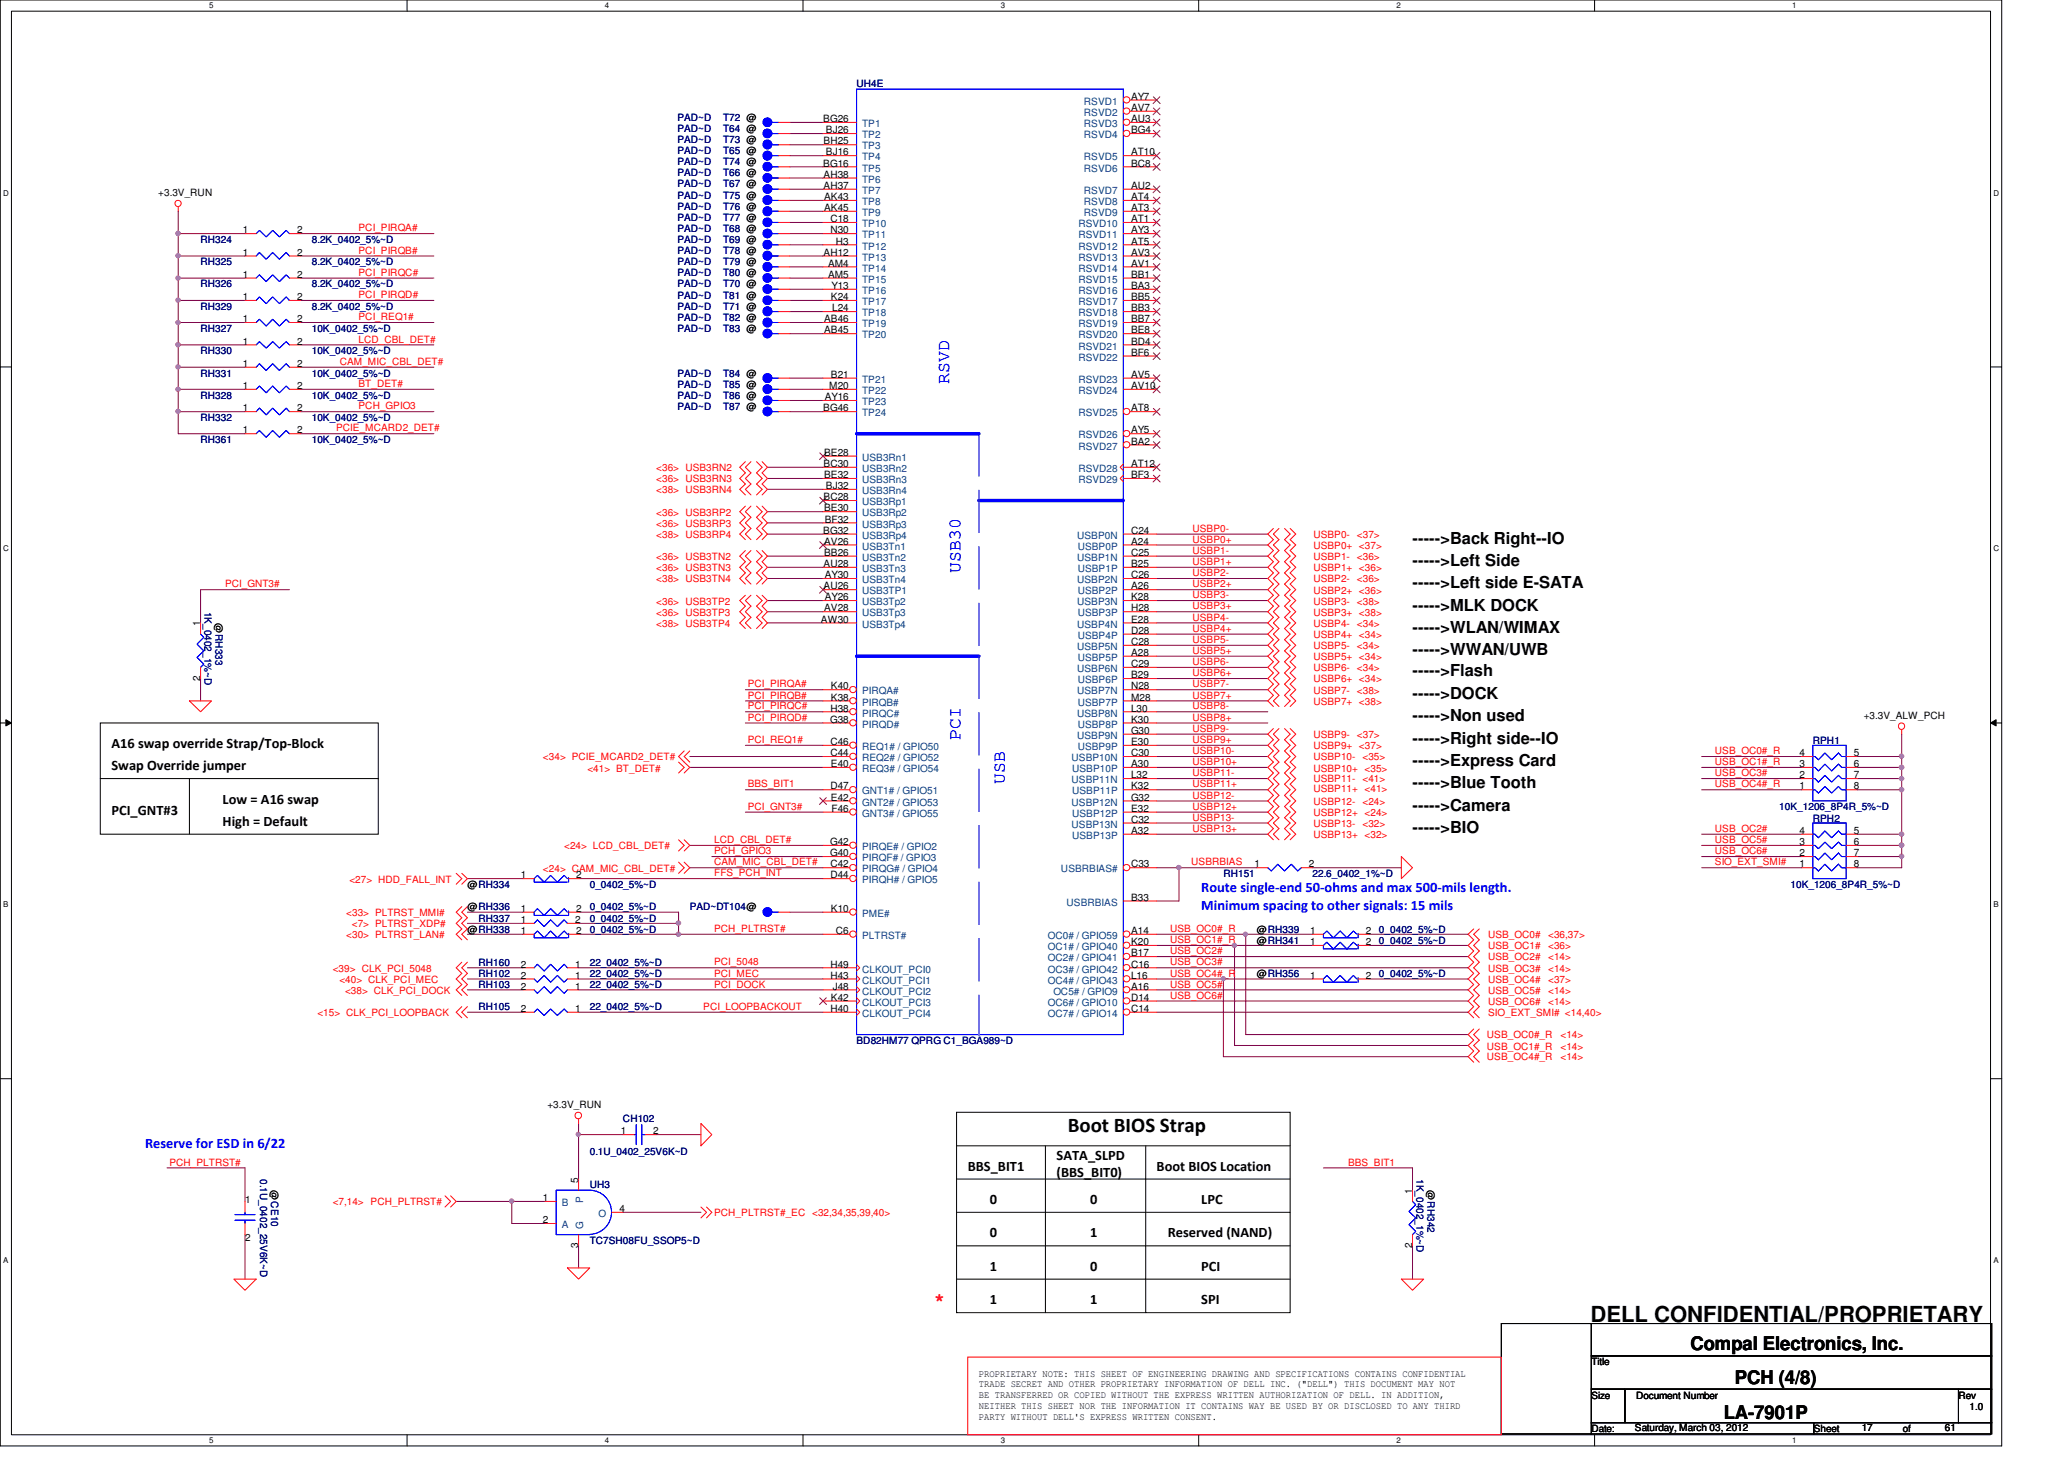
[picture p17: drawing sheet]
<svg xmlns="http://www.w3.org/2000/svg" width="297mm" height="210mm" viewBox="0 0 297 210" stroke-linecap="round" stroke-linejoin="round" font-family="sans-serif">
<defs><g id="words">
<text font-size="3.2" x="228.9" y="190.2">DELL CONFIDENTIAL/PROPRIETARY</text>
<text font-size="3" x="153.7" y="162.9">Boot BIOS Strap</text>
<g font-size="2.7">
<text x="243.3" y="194.3">Compal Electronics, Inc.</text>
<text x="249.7" y="199.1">PCH (4/8)</text>
<text x="248.1" y="204.2">LA-7901P</text>
</g>
<g font-size="2.5" fill="#00f">
<text x="136.6" y="55.2" transform="rotate(-90 136.6 55.2)">RSVD</text>
<text x="138.2" y="82.4" transform="rotate(-90 138.2 82.4)">USB30</text>
<text x="138.2" y="106.4" transform="rotate(-90 138.2 106.4)">PCI</text>
<text x="144.6" y="112.8" transform="rotate(-90 144.6 112.8)">USB</text>
</g>
<text font-size="2.5" fill="#f00" x="134.4" y="187.7">*</text>
<g font-size="2.4">
<text x="203.3" y="81.4">-----&gt;Left Side</text>
<text x="203.3" y="78.2">-----&gt;Back Right--IO</text>
<text x="203.3" y="84.6">-----&gt;Left side E-SATA</text>
<text x="203.3" y="87.8">-----&gt;MLK DOCK</text>
<text x="203.3" y="91">-----&gt;WLAN/WIMAX</text>
<text x="203.3" y="94.2">-----&gt;WWAN/UWB</text>
<text x="203.3" y="100.6">-----&gt;DOCK</text>
<text x="203.3" y="97.3">-----&gt;Flash</text>
<text x="203.3" y="103.7">-----&gt;Non used</text>
<text x="203.3" y="107">-----&gt;Right side--IO</text>
<text x="203.3" y="113.4">-----&gt;Blue Tooth</text>
<text x="203.3" y="110.2">-----&gt;Express Card</text>
<text x="203.3" y="116.6">-----&gt;Camera</text>
<text x="203.3" y="119.8">-----&gt;BIO</text>
</g>
<g font-size="2.1">
<text x="16" y="107.6">A16 swap override Strap/Top-Block</text>
<text x="16" y="110.8">Swap Override jumper</text>
<text x="16" y="117.2">PCI_GNT#3</text>
<text x="32" y="115.6">Low = A16 swap</text>
<text x="32" y="118.8">High = Default</text>
<text x="152.1" y="166.8">SATA_SLPD</text>
<text x="139.3" y="168.4">BBS_BIT1</text>
<text x="142.4" y="173.2">0</text>
<text x="152.1" y="169.4">(BBS_BIT0)</text>
<text x="156.9" y="173.2">0</text>
<text x="166.5" y="168.4">Boot BIOS Location</text>
<text x="172.9" y="173.2">LPC</text>
<text x="142.4" y="178">0</text>
<text x="156.9" y="178">1</text>
<text x="168.1" y="178">Reserved (NAND)</text>
<text x="142.4" y="182.8">1</text>
<text x="156.9" y="182.8">0</text>
<text x="172.9" y="182.8">PCI</text>
<text x="142.4" y="187.6">1</text>
<text x="156.9" y="187.6">1</text>
<text x="172.9" y="187.6">SPI</text>
</g>
<g font-size="2.1" fill="#00f">
<text x="172.9" y="128.4">Route single-end 50-ohms and max 500-mils length.</text>
<text x="172.9" y="130.9">Minimum spacing to other signals: 15 mils</text>
<text x="20.9" y="165.2">Reserve for ESD in 6/22</text>
</g>
<g font-size="1.4" fill="#000080">
<text x="97.5" y="17.4">PAD~D</text>
<text x="104.1" y="17.4">T72 @</text>
<text x="123.3" y="12.6">UH4E</text>
<text x="97.5" y="20.6">PAD~D</text>
<text x="97.5" y="19">PAD~D</text>
<text x="97.5" y="23.7">PAD~D</text>
<text x="97.5" y="22.2">PAD~D</text>
<text x="104.1" y="20.6">T73 @</text>
<text x="104.1" y="19">T64 @</text>
<text x="104.1" y="23.7">T74 @</text>
<text x="104.1" y="22.2">T65 @</text>
<text x="97.5" y="27">PAD~D</text>
<text x="97.5" y="25.4">PAD~D</text>
<text x="97.5" y="28.6">PAD~D</text>
<text x="104.1" y="27">T67 @</text>
<text x="104.1" y="25.4">T66 @</text>
<text x="104.1" y="28.6">T75 @</text>
<text x="28.9" y="35">RH324</text>
<text x="44.9" y="35">8.2K_0402_5%~D</text>
<text x="97.5" y="35">PAD~D</text>
<text x="97.5" y="30.2">PAD~D</text>
<text x="97.5" y="31.7">PAD~D</text>
<text x="97.5" y="33.4">PAD~D</text>
<text x="104.1" y="35">T69 @</text>
<text x="104.1" y="30.2">T76 @</text>
<text x="104.1" y="31.7">T77 @</text>
<text x="104.1" y="33.4">T68 @</text>
<text x="28.9" y="38.2">RH325</text>
<text x="28.9" y="41.4">RH326</text>
<text x="44.9" y="38.2">8.2K_0402_5%~D</text>
<text x="44.9" y="41.4">8.2K_0402_5%~D</text>
<text x="97.5" y="41.4">PAD~D</text>
<text x="97.5" y="39.8">PAD~D</text>
<text x="97.5" y="36.6">PAD~D</text>
<text x="97.5" y="38.2">PAD~D</text>
<text x="104.1" y="41.4">T70 @</text>
<text x="104.1" y="39.8">T80 @</text>
<text x="104.1" y="36.6">T78 @</text>
<text x="104.1" y="38.2">T79 @</text>
<text x="28.9" y="47.8">RH327</text>
<text x="28.9" y="44.6">RH329</text>
<text x="44.9" y="47.8">10K_0402_5%~D</text>
<text x="44.9" y="44.6">8.2K_0402_5%~D</text>
<text x="97.5" y="44.6">PAD~D</text>
<text x="97.5" y="47.8">PAD~D</text>
<text x="97.5" y="43">PAD~D</text>
<text x="97.5" y="46.2">PAD~D</text>
<text x="104.1" y="44.6">T71 @</text>
<text x="104.1" y="47.8">T83 @</text>
<text x="104.1" y="43">T81 @</text>
<text x="104.1" y="46.2">T82 @</text>
<text x="28.9" y="51">RH330</text>
<text x="44.9" y="51">10K_0402_5%~D</text>
<text x="28.9" y="57.4">RH328</text>
<text x="28.9" y="54.2">RH331</text>
<text x="44.9" y="57.4">10K_0402_5%~D</text>
<text x="44.9" y="54.2">10K_0402_5%~D</text>
<text x="97.5" y="59">PAD~D</text>
<text x="97.5" y="57.4">PAD~D</text>
<text x="97.5" y="54.2">PAD~D</text>
<text x="97.5" y="55.8">PAD~D</text>
<text x="104.1" y="59">T87 @</text>
<text x="104.1" y="57.4">T86 @</text>
<text x="104.1" y="54.2">T84 @</text>
<text x="104.1" y="55.8">T85 @</text>
<text x="28.9" y="60.6">RH332</text>
<text x="28.9" y="63.8">RH361</text>
<text x="44.9" y="60.6">10K_0402_5%~D</text>
<text x="44.9" y="63.8">10K_0402_5%~D</text>
<text x="29.4" y="88" transform="rotate(90 29.4 88)">1K_0402_1%~D</text>
<text x="260.9" y="107">RPH1</text>
<text x="256.1" y="116.6">10K_1206_8P4R_5%~D</text>
<text x="260.9" y="118.2">RPH2</text>
<text x="84.9" y="127.8">0_0402_5%~D</text>
<text x="84.9" y="131">0_0402_5%~D</text>
<text x="99.3" y="131">PAD~DT104@</text>
<text x="176.1" y="126.2">RH151</text>
<text x="188.9" y="126.2">22.6_0402_1%~D</text>
<text x="257.7" y="127.8">10K_1206_8P4R_5%~D</text>
<text x="68.9" y="132.6">RH337</text>
<text x="84.9" y="134.2">0_0402_5%~D</text>
<text x="84.9" y="132.6">0_0402_5%~D</text>
<text x="198.5" y="135.8">0_0402_5%~D</text>
<text x="198.5" y="134.2">0_0402_5%~D</text>
<text x="68.9" y="142.2">RH103</text>
<text x="68.9" y="140.6">RH102</text>
<text x="68.9" y="139">RH160</text>
<text x="84.9" y="142.2">22_0402_5%~D</text>
<text x="84.9" y="140.6">22_0402_5%~D</text>
<text x="84.9" y="139">22_0402_5%~D</text>
<text x="198.5" y="140.6">0_0402_5%~D</text>
<text x="68.9" y="145.4">RH105</text>
<text x="84.9" y="145.4">22_0402_5%~D</text>
<text x="123.3" y="150.2">BD82HM77 QPRG C1_BGA989~D</text>
<text x="89.7" y="161.4">CH102</text>
<text x="84.9" y="166.2">0.1U_0402_25V6K~D</text>
<text x="37.4" y="169.6" transform="rotate(90 37.4 169.6)">0.1U_0402_25V6K~D</text>
<text x="84.9" y="171">UH3</text>
<text x="203.8" y="169.6" transform="rotate(90 203.8 169.6)">1K_0402_1%~D</text>
<text x="84.9" y="179">TC7SH08FU_SSOP5~D</text>
</g>
<g font-size="1.4">
<text x="118.5" y="17.6">BG26</text>
<text x="162.8" y="14.4">AY7</text>
<text x="162.8" y="16">AV7</text>
<text x="162.8" y="17.6">AU3</text>
<text x="118.5" y="24">BG16</text>
<text x="118.5" y="20.8">BH25</text>
<text x="118.9" y="19.2">BJ26</text>
<text x="118.9" y="22.4">BJ16</text>
<text x="162.8" y="19.2">BG4</text>
<text x="162.8" y="22.4">AT10</text>
<text x="162.8" y="24">BC8</text>
<text x="22.8" y="28.2">+3.3V_RUN</text>
<text x="118.5" y="25.6">AH38</text>
<text x="118.5" y="27.2">AH37</text>
<text x="118.6" y="28.8">AK43</text>
<text x="162.8" y="27.2">AU2</text>
<text x="162.8" y="28.8">AT4</text>
<text x="35" y="33.6">1</text>
<text x="42.8" y="33.6">2</text>
<text x="118.6" y="30.4">AK45</text>
<text x="119.5" y="33.6">N30</text>
<text x="119.5" y="32">C18</text>
<text x="120.3" y="35.2">H3</text>
<text x="162.8" y="30.4">AT3</text>
<text x="162.8" y="32">AT1</text>
<text x="162.8" y="33.6">AY3</text>
<text x="162.8" y="35.2">AT5</text>
<text x="35" y="36.8">1</text>
<text x="35" y="40">1</text>
<text x="42.8" y="36.8">2</text>
<text x="42.8" y="40">2</text>
<text x="118.5" y="36.8">AH12</text>
<text x="119.2" y="40">AM5</text>
<text x="119.2" y="38.4">AM4</text>
<text x="119.7" y="41.6">Y13</text>
<text x="162.8" y="36.8">AV3</text>
<text x="162.8" y="38.4">AV1</text>
<text x="162.8" y="40">BB1</text>
<text x="162.8" y="41.6">BA3</text>
<text x="35" y="46.4">1</text>
<text x="35" y="43.2">1</text>
<text x="42.8" y="46.4">2</text>
<text x="42.8" y="43.2">2</text>
<text x="118.6" y="46.4">AB46</text>
<text x="118.6" y="48">AB45</text>
<text x="119.6" y="43.2">K24</text>
<text x="119.8" y="44.8">L24</text>
<text x="162.8" y="43.2">BB5</text>
<text x="162.8" y="44.8">BB3</text>
<text x="162.8" y="46.4">BB7</text>
<text x="162.8" y="48">BE8</text>
<text x="35" y="49.6">1</text>
<text x="35" y="52.8">1</text>
<text x="42.8" y="49.6">2</text>
<text x="42.8" y="52.8">2</text>
<text x="162.8" y="49.6">BD4</text>
<text x="162.8" y="51.2">BF6</text>
<text x="35" y="59.2">1</text>
<text x="35" y="56">1</text>
<text x="42.8" y="59.2">2</text>
<text x="42.8" y="56">2</text>
<text x="118.5" y="59.2">BG46</text>
<text x="118.7" y="57.6">AY16</text>
<text x="119.3" y="56">M20</text>
<text x="119.6" y="54.4">B21</text>
<text x="162.8" y="54.4">AV5</text>
<text x="162.8" y="59.2">AT8</text>
<text x="162.8" y="56">AV10</text>
<text x="35" y="62.4">1</text>
<text x="42.8" y="62.4">2</text>
<text x="118.6" y="65.6">BE28</text>
<text x="162.8" y="62.4">AY5</text>
<text x="162.8" y="64">BA2</text>
<text x="118.5" y="67.2">BC30</text>
<text x="118.5" y="72">BC28</text>
<text x="118.6" y="68.8">BE32</text>
<text x="118.9" y="70.4">BJ32</text>
<text x="162.8" y="67.2">AT12</text>
<text x="162.8" y="68.8">BF3</text>
<text x="118.5" y="76.8">BG32</text>
<text x="118.6" y="73.6">BE30</text>
<text x="118.7" y="75.2">BF32</text>
<text x="162.8" y="76.8">C24</text>
<text x="118.5" y="81.6">AU28</text>
<text x="118.6" y="78.4">AV26</text>
<text x="118.6" y="80">BB26</text>
<text x="118.7" y="83.2">AY30</text>
<text x="162.8" y="78.4">A24</text>
<text x="162.8" y="80">C25</text>
<text x="162.8" y="81.6">B25</text>
<text x="162.8" y="83.2">C26</text>
<text x="31" y="89.6" transform="rotate(90 31 89.6)">@RH333</text>
<text x="118.1" y="89.6">AW30</text>
<text x="118.5" y="84.8">AU26</text>
<text x="118.6" y="88">AV28</text>
<text x="118.7" y="86.4">AY26</text>
<text x="162.8" y="84.8">A26</text>
<text x="162.8" y="86.4">K28</text>
<text x="162.8" y="88">H28</text>
<text x="162.8" y="89.6">E28</text>
<text x="28.8" y="90.1" transform="rotate(-90 28.8 90.1)">1</text>
<text x="162.8" y="91.2">D28</text>
<text x="162.8" y="92.8">C28</text>
<text x="162.8" y="94.4">A28</text>
<text x="162.8" y="96">C29</text>
<text x="28.8" y="97.9" transform="rotate(-90 28.8 97.9)">2</text>
<text x="119.6" y="99.2">K40</text>
<text x="119.6" y="100.8">K38</text>
<text x="162.8" y="97.6">B29</text>
<text x="162.8" y="99.2">N28</text>
<text x="162.8" y="100.8">M28</text>
<text x="119.5" y="104">G38</text>
<text x="119.5" y="102.4">H38</text>
<text x="119.5" y="107.2">C46</text>
<text x="162.8" y="102.4">L30</text>
<text x="162.8" y="104">K30</text>
<text x="162.8" y="105.6">G30</text>
<text x="162.8" y="107.2">E30</text>
<text x="268.2" y="103.5">+3.3V_ALW_PCH</text>
<text x="119.5" y="108.8">C44</text>
<text x="119.5" y="113.6">D47</text>
<text x="119.6" y="110.4">E40</text>
<text x="162.8" y="108.8">C30</text>
<text x="162.8" y="112">L32</text>
<text x="162.8" y="110.4">A30</text>
<text x="162.8" y="113.6">K32</text>
<text x="259" y="113.6">1</text>
<text x="259" y="112">2</text>
<text x="259" y="110.4">3</text>
<text x="259" y="108.8">4</text>
<text x="266.8" y="113.6">8</text>
<text x="266.8" y="112">7</text>
<text x="266.8" y="110.4">6</text>
<text x="266.8" y="108.8">5</text>
<text x="119.6" y="115.2">E42</text>
<text x="119.7" y="116.8">F46</text>
<text x="162.8" y="115.2">G32</text>
<text x="162.8" y="118.4">C32</text>
<text x="162.8" y="116.8">E32</text>
<text x="162.8" y="120">A32</text>
<text x="259" y="120">4</text>
<text x="266.8" y="120">5</text>
<text x="119.5" y="121.6">G42</text>
<text x="119.5" y="123.2">G40</text>
<text x="119.5" y="124.8">C42</text>
<text x="162.8" y="124.8">C33</text>
<text x="180.5" y="124.8">1</text>
<text x="188.4" y="124.8">2</text>
<text x="259" y="124.8">1</text>
<text x="259" y="123.2">2</text>
<text x="259" y="121.6">3</text>
<text x="266.8" y="124.8">8</text>
<text x="266.8" y="123.2">7</text>
<text x="266.8" y="121.6">6</text>
<text x="67.3" y="127.8">@RH334</text>
<text x="67.3" y="131">@RH336</text>
<text x="75" y="126.4">1</text>
<text x="75" y="131.2">1</text>
<text x="82.9" y="126.4">2</text>
<text x="82.9" y="131.2">2</text>
<text x="119.5" y="126.4">D44</text>
<text x="119.6" y="131.2">K10</text>
<text x="162.8" y="129.6">B33</text>
<text x="67.3" y="134.2">@RH338</text>
<text x="75" y="134.4">1</text>
<text x="75" y="132.8">1</text>
<text x="82.8" y="132.8">2</text>
<text x="82.9" y="134.4">2</text>
<text x="120.3" y="134.4">C6</text>
<text x="162.8" y="134.4">A14</text>
<text x="162.8" y="136">K20</text>
<text x="162.8" y="137.6">B17</text>
<text x="180.9" y="135.8">@RH341</text>
<text x="180.9" y="134.2">@RH339</text>
<text x="188.5" y="136">1</text>
<text x="188.5" y="134.4">1</text>
<text x="196.5" y="136">2</text>
<text x="196.5" y="134.4">2</text>
<text x="75" y="142.4">2</text>
<text x="75" y="140.8">2</text>
<text x="75" y="139.2">2</text>
<text x="82.8" y="142.4">1</text>
<text x="82.8" y="140.8">1</text>
<text x="82.8" y="139.2">1</text>
<text x="119.5" y="139.2">H49</text>
<text x="119.5" y="140.8">H43</text>
<text x="119.6" y="144">K42</text>
<text x="119.8" y="142.4">J48</text>
<text x="162.8" y="139.2">C16</text>
<text x="162.8" y="140.8">L16</text>
<text x="162.8" y="144">D14</text>
<text x="162.8" y="142.4">A16</text>
<text x="180.9" y="140.6">@RH356</text>
<text x="188.5" y="140.8">1</text>
<text x="196.5" y="140.8">2</text>
<text x="75" y="145.6">2</text>
<text x="82.8" y="145.6">1</text>
<text x="119.5" y="145.6">H40</text>
<text x="162.8" y="145.6">C14</text>
<text x="78.8" y="159.5">+3.3V_RUN</text>
<text x="89.4" y="163.2">1</text>
<text x="94" y="163.2">2</text>
<text x="35.3" y="173">1</text>
<text x="39" y="171.2" transform="rotate(90 39 171.2)">@CE10</text>
<text x="78.1" y="172.8">1</text>
<text x="83.2" y="170.1" transform="rotate(-90 83.2 170.1)">5</text>
<text x="203.2" y="171.7" transform="rotate(-90 203.2 171.7)">1</text>
<text x="205.4" y="171.2" transform="rotate(90 205.4 171.2)">@RH342</text>
<text x="35.3" y="178.5">2</text>
<text x="78.1" y="176">2</text>
<text x="83.2" y="179.5" transform="rotate(-90 83.2 179.5)">3</text>
<text x="89.2" y="174.4">4</text>
<text x="203.2" y="179.5" transform="rotate(-90 203.2 179.5)">2</text>
<text x="229" y="196.4">Title</text>
<text x="140.9" y="198">PROPRIETARY NOTE: THIS SHEET OF ENGINEERING DRAWING AND SPECIFICATIONS CONTAINS CONFIDENTIAL</text>
<text x="140.9" y="199.6">TRADE SECRET AND OTHER PROPRIETARY INFORMATION OF DELL INC. (&quot;DELL&quot;) THIS DOCUMENT MAY NOT</text>
<text x="140.9" y="201.2">BE TRANSFERRED OR COPIED WITHOUT THE EXPRESS WRITTEN AUTHORIZATION OF DELL. IN ADDITION,</text>
<text x="140.9" y="202.7">NEITHER THIS SHEET NOR THE INFORMATION IT CONTAINS WAY BE USED BY OR DISCLOSED TO ANY THIRD</text>
<text x="229" y="201.2">Size</text>
<text x="235.5" y="201.2">Document Number</text>
<text x="281.9" y="201.2">Rev</text>
<text x="283.5" y="202.8">1.0</text>
<text x="140.9" y="204.3">PARTY WITHOUT DELL'S EXPRESS WRITTEN CONSENT.</text>
<text x="229" y="206">Date:</text>
<text x="235.3" y="205.9">Saturday, March 03, 2012</text>
<text x="261" y="206">Sheet</text>
<text x="267.9" y="205.9">17</text>
<text x="273.9" y="206">of</text>
<text x="279.9" y="205.9">61</text>
</g>
<g font-size="1.4" fill="#004080">
<text x="156" y="15.1">RSVD1</text>
<text x="156" y="16.7">RSVD2</text>
<text x="124.1" y="18.3">TP1</text>
<text x="124.1" y="19.9">TP2</text>
<text x="124.1" y="21.5">TP3</text>
<text x="124.1" y="23.1">TP4</text>
<text x="156" y="18.3">RSVD3</text>
<text x="156" y="19.9">RSVD4</text>
<text x="156" y="23.1">RSVD5</text>
<text x="124.1" y="26.3">TP6</text>
<text x="124.1" y="27.9">TP7</text>
<text x="124.1" y="29.5">TP8</text>
<text x="124.1" y="24.7">TP5</text>
<text x="156" y="24.7">RSVD6</text>
<text x="156" y="27.9">RSVD7</text>
<text x="156" y="29.5">RSVD8</text>
<text x="124.1" y="31.1">TP9</text>
<text x="124.1" y="35.9">TP12</text>
<text x="124.1" y="34.3">TP11</text>
<text x="124.1" y="32.7">TP10</text>
<text x="155.2" y="32.7">RSVD10</text>
<text x="155.2" y="34.3">RSVD11</text>
<text x="155.2" y="35.9">RSVD12</text>
<text x="156" y="31.1">RSVD9</text>
<text x="124.1" y="40.7">TP15</text>
<text x="124.1" y="39.1">TP14</text>
<text x="124.1" y="37.5">TP13</text>
<text x="155.2" y="37.5">RSVD13</text>
<text x="155.2" y="39.1">RSVD14</text>
<text x="155.2" y="40.7">RSVD15</text>
<text x="124.1" y="42.3">TP16</text>
<text x="124.1" y="43.9">TP17</text>
<text x="124.1" y="45.5">TP18</text>
<text x="124.1" y="47.1">TP19</text>
<text x="155.2" y="43.9">RSVD17</text>
<text x="155.2" y="45.5">RSVD18</text>
<text x="155.2" y="47.1">RSVD19</text>
<text x="155.2" y="42.3">RSVD16</text>
<text x="124.1" y="48.7">TP20</text>
<text x="155.2" y="48.7">RSVD20</text>
<text x="155.2" y="50.3">RSVD21</text>
<text x="155.2" y="51.9">RSVD22</text>
<text x="124.1" y="55.1">TP21</text>
<text x="124.1" y="56.7">TP22</text>
<text x="124.1" y="58.3">TP23</text>
<text x="124.1" y="59.9">TP24</text>
<text x="155.2" y="55.1">RSVD23</text>
<text x="155.2" y="59.9">RSVD25</text>
<text x="155.2" y="56.7">RSVD24</text>
<text x="155.2" y="63.1">RSVD26</text>
<text x="155.2" y="64.7">RSVD27</text>
<text x="124.1" y="66.3">USB3Rn1</text>
<text x="124.1" y="67.9">USB3Rn2</text>
<text x="124.1" y="69.5">USB3Rn3</text>
<text x="124.1" y="71.1">USB3Rn4</text>
<text x="155.2" y="67.9">RSVD28</text>
<text x="155.2" y="69.5">RSVD29</text>
<text x="124.1" y="72.7">USB3Rp1</text>
<text x="124.1" y="74.3">USB3Rp2</text>
<text x="124.1" y="75.9">USB3Rp3</text>
<text x="124.1" y="77.5">USB3Rp4</text>
<text x="155" y="77.5">USBP0N</text>
<text x="124.1" y="79.1">USB3Tn1</text>
<text x="124.1" y="80.7">USB3Tn2</text>
<text x="124.1" y="82.3">USB3Tn3</text>
<text x="124.1" y="83.9">USB3Tn4</text>
<text x="155" y="80.7">USBP1N</text>
<text x="155" y="83.9">USBP2N</text>
<text x="155.1" y="79.1">USBP0P</text>
<text x="155.1" y="82.3">USBP1P</text>
<text x="124.1" y="85.5">USB3TP1</text>
<text x="124.1" y="87.1">USB3Tp2</text>
<text x="124.1" y="88.7">USB3Tp3</text>
<text x="155" y="87.1">USBP3N</text>
<text x="155.1" y="85.5">USBP2P</text>
<text x="155.1" y="88.7">USBP3P</text>
<text x="124.1" y="90.3">USB3Tp4</text>
<text x="155" y="90.3">USBP4N</text>
<text x="155" y="93.5">USBP5N</text>
<text x="155.1" y="91.9">USBP4P</text>
<text x="155.1" y="95.1">USBP5P</text>
<text x="124.1" y="99.9">PIRQA#</text>
<text x="124.1" y="101.5">PIRQB#</text>
<text x="155" y="96.7">USBP6N</text>
<text x="155" y="99.9">USBP7N</text>
<text x="155.1" y="98.3">USBP6P</text>
<text x="155.1" y="101.5">USBP7P</text>
<text x="124.1" y="103.1">PIRQC#</text>
<text x="124.1" y="104.7">PIRQD#</text>
<text x="124.1" y="107.9">REQ1# / GPIO50</text>
<text x="155" y="103.1">USBP8N</text>
<text x="155" y="106.3">USBP9N</text>
<text x="155.1" y="104.7">USBP8P</text>
<text x="155.1" y="107.9">USBP9P</text>
<text x="124.1" y="109.5">REQ2# / GPIO52</text>
<text x="124.1" y="111.1">REQ3# / GPIO54</text>
<text x="154.2" y="109.5">USBP10N</text>
<text x="154.2" y="112.7">USBP11N</text>
<text x="154.3" y="111.1">USBP10P</text>
<text x="124.1" y="114.3">GNT1# / GPIO51</text>
<text x="124.1" y="115.9">GNT2# / GPIO53</text>
<text x="124.1" y="117.5">GNT3# / GPIO55</text>
<text x="154.2" y="115.9">USBP12N</text>
<text x="154.2" y="119.1">USBP13N</text>
<text x="154.3" y="114.3">USBP11P</text>
<text x="154.3" y="117.5">USBP12P</text>
<text x="124.1" y="122.3">PIRQE# / GPIO2</text>
<text x="124.1" y="123.9">PIRQF# / GPIO3</text>
<text x="124.1" y="125.5">PIRQG# / GPIO4</text>
<text x="152.7" y="125.5">USBRBIAS#</text>
<text x="154.3" y="120.7">USBP13P</text>
<text x="124.1" y="127.1">PIRQH# / GPIO5</text>
<text x="124.1" y="131.9">PME#</text>
<text x="153.5" y="130.3">USBRBIAS</text>
<text x="124.1" y="135.1">PLTRST#</text>
<text x="150.8" y="135.1">OC0# / GPIO59</text>
<text x="150.8" y="136.7">OC1# / GPIO40</text>
<text x="124.1" y="139.9">CLKOUT_PCI0</text>
<text x="124.1" y="141.5">CLKOUT_PCI1</text>
<text x="124.1" y="143.1">CLKOUT_PCI2</text>
<text x="150.8" y="138.3">OC2# / GPIO41</text>
<text x="150.8" y="139.9">OC3# / GPIO42</text>
<text x="150.8" y="141.5">OC4# / GPIO43</text>
<text x="151.6" y="143.1">OC5# / GPIO9</text>
<text x="124.1" y="146.3">CLKOUT_PCI4</text>
<text x="124.1" y="144.7">CLKOUT_PCI3</text>
<text x="150.8" y="144.7">OC6# / GPIO10</text>
<text x="150.8" y="146.3">OC7# / GPIO14</text>
<text x="80.9" y="173.5">B</text>
<text x="83.9" y="173" transform="rotate(-90 83.9 173)">P</text>
<text x="80.9" y="176.7">A</text>
<text x="83.9" y="176.8" transform="rotate(-90 83.9 176.8)">G</text>
<text x="86.1" y="175.1">O</text>
</g>
<g font-size="1.4" fill="#f00">
<text x="51.6" y="33.3">PCI_PIRQA#</text>
<text x="51.6" y="36.5">PCI_PIRQB#</text>
<text x="51.6" y="39.7">PCI_PIRQC#</text>
<text x="51.6" y="42.9">PCI_PIRQD#</text>
<text x="51.6" y="46.1">PCI_REQ1#</text>
<text x="48.9" y="52.5">CAM_MIC_CBL_DET#</text>
<text x="51.6" y="49.3">LCD_CBL_DET#</text>
<text x="51.6" y="55.7">BT_DET#</text>
<text x="51.6" y="58.9">PCH_GPIO3</text>
<text x="48.4" y="62.1">PCIE_MCARD2_DET#</text>
<text x="94.4" y="67.8">&lt;36&gt; USB3RN2</text>
<text x="94.4" y="71">&lt;38&gt; USB3RN4</text>
<text x="94.4" y="69.4">&lt;36&gt; USB3RN3</text>
<text x="94.4" y="77.4">&lt;38&gt; USB3RP4</text>
<text x="94.4" y="75.8">&lt;36&gt; USB3RP3</text>
<text x="94.4" y="74.2">&lt;36&gt; USB3RP2</text>
<text x="171.6" y="76.5">USBP0-</text>
<text x="189" y="77.4">USBP0- &lt;37&gt;</text>
<text x="94.4" y="83.8">&lt;38&gt; USB3TN4</text>
<text x="94.4" y="82.2">&lt;36&gt; USB3TN3</text>
<text x="94.4" y="80.6">&lt;36&gt; USB3TN2</text>
<text x="171.6" y="78.1">USBP0+</text>
<text x="171.6" y="79.7">USBP1-</text>
<text x="171.6" y="82.9">USBP2-</text>
<text x="171.6" y="81.3">USBP1+</text>
<text x="189" y="83.8">USBP2- &lt;36&gt;</text>
<text x="189" y="82.2">USBP1+ &lt;36&gt;</text>
<text x="189" y="80.6">USBP1- &lt;36&gt;</text>
<text x="189" y="79">USBP0+ &lt;37&gt;</text>
<text x="32.4" y="84.5">PCI_GNT3#</text>
<text x="94.4" y="88.6">&lt;36&gt; USB3TP3</text>
<text x="94.4" y="87">&lt;36&gt; USB3TP2</text>
<text x="171.6" y="87.7">USBP3+</text>
<text x="171.6" y="86.1">USBP3-</text>
<text x="171.6" y="89.3">USBP4-</text>
<text x="171.6" y="84.5">USBP2+</text>
<text x="189" y="88.6">USBP3+ &lt;38&gt;</text>
<text x="189" y="87">USBP3- &lt;38&gt;</text>
<text x="189" y="85.4">USBP2+ &lt;36&gt;</text>
<text x="94.4" y="90.2">&lt;38&gt; USB3TP4</text>
<text x="171.6" y="94.1">USBP5+</text>
<text x="171.6" y="92.5">USBP5-</text>
<text x="171.6" y="90.9">USBP4+</text>
<text x="171.6" y="95.7">USBP6-</text>
<text x="189" y="91.8">USBP4+ &lt;34&gt;</text>
<text x="189" y="93.4">USBP5- &lt;34&gt;</text>
<text x="189" y="95">USBP5+ &lt;34&gt;</text>
<text x="189" y="90.2">USBP4- &lt;34&gt;</text>
<text x="107.6" y="98.9">PCI_PIRQA#</text>
<text x="107.6" y="100.5">PCI_PIRQB#</text>
<text x="171.6" y="100.5">USBP7+</text>
<text x="171.6" y="98.9">USBP7-</text>
<text x="171.6" y="97.3">USBP6+</text>
<text x="189" y="96.6">USBP6- &lt;34&gt;</text>
<text x="189" y="98.2">USBP6+ &lt;34&gt;</text>
<text x="189" y="101.4">USBP7+ &lt;38&gt;</text>
<text x="189" y="99.8">USBP7- &lt;38&gt;</text>
<text x="107.6" y="106.9">PCI_REQ1#</text>
<text x="107.6" y="102.1">PCI_PIRQC#</text>
<text x="107.6" y="103.7">PCI_PIRQD#</text>
<text x="171.6" y="106.9">USBP9+</text>
<text x="171.6" y="105.3">USBP9-</text>
<text x="171.6" y="102.1">USBP8-</text>
<text x="171.6" y="103.7">USBP8+</text>
<text x="189" y="107.8">USBP9+ &lt;37&gt;</text>
<text x="189" y="106.2">USBP9- &lt;37&gt;</text>
<text x="78.1" y="109.4">&lt;34&gt; PCIE_MCARD2_DET#</text>
<text x="84.5" y="111">&lt;41&gt; BT_DET#</text>
<text x="107.6" y="113.3">BBS_BIT1</text>
<text x="171.6" y="110.1">USBP10+</text>
<text x="171.6" y="108.5">USBP10-</text>
<text x="171.6" y="113.3">USBP11+</text>
<text x="171.6" y="111.7">USBP11-</text>
<text x="189" y="111">USBP10+ &lt;35&gt;</text>
<text x="189" y="109.4">USBP10- &lt;35&gt;</text>
<text x="189" y="112.6">USBP11- &lt;41&gt;</text>
<text x="246.8" y="113.3">USB_OC4#_R</text>
<text x="246.8" y="111.7">USB_OC3#</text>
<text x="246.8" y="110.1">USB_OC1#_R</text>
<text x="246.8" y="108.5">USB_OC0#_R</text>
<text x="107.6" y="116.5">PCI_GNT3#</text>
<text x="171.6" y="119.7">USBP13+</text>
<text x="171.6" y="118.1">USBP13-</text>
<text x="171.6" y="116.5">USBP12+</text>
<text x="171.6" y="114.9">USBP12-</text>
<text x="189" y="114">USBP11+ &lt;41&gt;</text>
<text x="189" y="115.8">USBP12- &lt;24&gt;</text>
<text x="189" y="117.4">USBP12+ &lt;24&gt;</text>
<text x="189" y="119">USBP13- &lt;32&gt;</text>
<text x="246.8" y="119.7">USB_OC2#</text>
<text x="78.1" y="125.4">&lt;24&gt; CAM_MIC_CBL_DET#</text>
<text x="81.2" y="122.2">&lt;24&gt; LCD_CBL_DET#</text>
<text x="102.8" y="121.3">LCD_CBL_DET#</text>
<text x="102.8" y="122.9">PCH_GPIO3</text>
<text x="102.8" y="124.5">CAM_MIC_CBL_DET#</text>
<text x="171.4" y="124.5">USBRBIAS</text>
<text x="189" y="120.6">USBP13+ &lt;32&gt;</text>
<text x="246.8" y="124.5">SIO_EXT_SMI#</text>
<text x="246.8" y="122.9">USB_OC6#</text>
<text x="246.8" y="121.3">USB_OC5#</text>
<text x="49.8" y="131.8">&lt;33&gt; PLTRST_MMI#</text>
<text x="50.3" y="127">&lt;27&gt; HDD_FALL_INT</text>
<text x="102.8" y="126.1">FFS_PCH_INT</text>
<text x="49.8" y="135">&lt;30&gt; PLTRST_LAN#</text>
<text x="50.6" y="133.4">&lt;7&gt; PLTRST_XDP#</text>
<text x="102.8" y="134.1">PCH_PLTRST#</text>
<text x="168.4" y="134.1">USB_OC0#_R</text>
<text x="168.4" y="137.3">USB_OC2#</text>
<text x="168.4" y="135.7">USB_OC1#_R</text>
<text x="214.2" y="135">USB_OC0#</text>
<text x="214.2" y="136.6">USB_OC1#</text>
<text x="222.8" y="135">&lt;36,37&gt;</text>
<text x="222.8" y="136.6">&lt;36&gt;</text>
<text x="47.9" y="139.8">&lt;39&gt; CLK_PCI_5048</text>
<text x="48.8" y="141.4">&lt;40&gt; CLK_PCI_MEC</text>
<text x="49.7" y="143">&lt;38&gt; CLK_PCI_DOCK</text>
<text x="102.8" y="140.5">PCI_MEC</text>
<text x="102.8" y="138.9">PCI_5048</text>
<text x="102.8" y="142.1">PCI_DOCK</text>
<text x="168.4" y="138.9">USB_OC3#</text>
<text x="168.4" y="142.1">USB_OC5#</text>
<text x="168.4" y="143.7">USB_OC6#</text>
<text x="168.4" y="140.5">USB_OC4#_R</text>
<text x="214.2" y="138.2">USB_OC2#</text>
<text x="214.2" y="139.8">USB_OC3#</text>
<text x="214.2" y="141.4">USB_OC4#</text>
<text x="214.2" y="143">USB_OC5#</text>
<text x="222.8" y="138.2">&lt;14&gt;</text>
<text x="222.8" y="139.8">&lt;14&gt;</text>
<text x="222.8" y="141.4">&lt;37&gt;</text>
<text x="222.8" y="143">&lt;14&gt;</text>
<text x="45.7" y="146.2">&lt;15&gt; CLK_PCI_LOOPBACK</text>
<text x="101.2" y="145.3">PCI_LOOPBACKOUT</text>
<text x="214" y="149.4">USB_OC0#_R</text>
<text x="214.2" y="144.6">USB_OC6#</text>
<text x="214.2" y="146.2">SIO_EXT_SMI# &lt;14,40&gt;</text>
<text x="222.8" y="144.6">&lt;14&gt;</text>
<text x="224.6" y="149.4">&lt;14&gt;</text>
<text x="214" y="151">USB_OC1#_R</text>
<text x="214" y="152.6">USB_OC4#_R</text>
<text x="224.6" y="151">&lt;14&gt;</text>
<text x="224.6" y="152.6">&lt;14&gt;</text>
<text x="24.4" y="167.7">PCH_PLTRST#</text>
<text x="194" y="167.7">BBS_BIT1</text>
<text x="47.9" y="173.4">&lt;7,14&gt; PCH_PLTRST#</text>
<text x="102.8" y="175">PCH_PLTRST#_EC &lt;32,34,35,39,40&gt;</text>
</g>
<g font-size="1.1">
<text x="30.1" y="1.1">5</text>
<text x="87" y="1.1">4</text>
<text x="144" y="1.1">3</text>
<text x="201" y="1.1">2</text>
<text x="257.9" y="1.1">1</text>
<text x=".5" y="28.2">D</text>
<text x="286.9" y="28.2">D</text>
<text x=".5" y="79.3">C</text>
<text x="286.9" y="79.3">C</text>
<text x=".5" y="130.6">B</text>
<text x="286.9" y="130.6">B</text>
<text x=".5" y="181.7">A</text>
<text x="286.9" y="181.7">A</text>
<text x="30.1" y="207.6">5</text>
<text x="87" y="207.6">4</text>
<text x="144" y="207.6">3</text>
<text x="201" y="207.6">2</text>
<text x="257.9" y="207.6">1</text>
</g>
</g></defs>
<path d="M0 0h288.1v208h-288.1zM1.6 1.6h284.9v204.8h-284.9z" fill="none" stroke="#000" stroke-width=".14"/>
<g fill="#fff">
<path d="M30.1 .2h.6v1.2h-.6z"/>
<path d="M30.1 206.6h.6v1.2h-.6z"/>
</g>
<path d="M58.6 0v1.6M58.6 206.4v1.6" fill="none" stroke="#000" stroke-width=".14"/>
<g fill="#fff">
<path d="M87 .2h.6v1.2h-.6z"/>
<path d="M87 206.6h.6v1.2h-.6z"/>
</g>
<path d="M115.6 0v1.6M115.6 206.4v1.6" fill="none" stroke="#000" stroke-width=".14"/>
<g fill="#fff">
<path d="M144 .2h.6v1.2h-.6z"/>
<path d="M144 206.6h.6v1.2h-.6z"/>
</g>
<path d="M172.5 0v1.6M172.5 206.4v1.6" fill="none" stroke="#000" stroke-width=".14"/>
<g fill="#fff">
<path d="M201 .2h.5v1.2h-.5z"/>
<path d="M201 206.6h.5v1.2h-.5z"/>
</g>
<path d="M229.5 0v1.6M229.5 206.4v1.6" fill="none" stroke="#000" stroke-width=".14"/>
<g fill="#fff">
<path d="M257.9 .2h.6v1.2h-.6z"/>
<path d="M257.9 206.6h.6v1.2h-.6z"/>
<path d="M.5 27.2h.7v1.2h-.7z"/>
<path d="M286.9 27.2h.8v1.2h-.8z"/>
<path d="M.5 78.4h.7v1.1h-.7z"/>
<path d="M286.9 78.4h.8v1.1h-.8z"/>
</g>
<path d="M0 52.8h1.6M286.5 52.8h1.6" fill="none" stroke="#000" stroke-width=".14"/>
<g fill="#fff">
<path d="M.5 129.6h.7v1.2h-.7z"/>
<path d="M286.9 129.6h.7v1.2h-.7z"/>
</g>
<path d="M0 104h1.6M.8 103.5l.8 .5-.8 .4zM286.5 104h1.6M286.5 104l.8-.5v.9z" fill="none" stroke="#000" stroke-width=".14"/>
<path d="M.8 103.5l.8 .5-.8 .4zM286.5 104l.8-.5v.9z" fill="#000"/>
<g fill="#fff">
<path d="M.5 180.8h.7v1.1h-.7z"/>
<path d="M286.9 180.8h.7v1.1h-.7z"/>
</g>
<path d="M0 155.2h1.6M286.5 155.2h1.6" fill="none" stroke="#000" stroke-width=".14"/>
<path d="M25.7 49.6v3.2" fill="none" stroke="#800040" stroke-width=".14"/>
<circle cx="25.6" cy="49.6" r=".32" fill="#f0f"/>
<circle cx="25.6" cy="49.6" r=".32" fill="none" stroke="#f0f" stroke-width=".14"/>
<path d="M35.3 52.8h-9.6v3.2M43.3 52.8h19.1" fill="none" stroke="#800040" stroke-width=".14"/>
<circle cx="25.6" cy="56" r=".31" fill="#f0f"/>
<circle cx="25.6" cy="56" r=".31" fill="none" stroke="#f0f" stroke-width=".14"/>
<circle cx="25.6" cy="52.8" r=".31" fill="#f0f"/>
<circle cx="25.6" cy="52.8" r=".31" fill="none" stroke="#f0f" stroke-width=".14"/>
<path d="M83.3 163.2v6.4" fill="none" stroke="#800040" stroke-width=".14"/>
<circle cx="83.2" cy="163.2" r=".3" fill="#f0f"/>
<circle cx="83.2" cy="163.2" r=".3" fill="none" stroke="#f0f" stroke-width=".14"/>
<path d="M65.7 172.8h8v3.2h4.7" fill="none" stroke="#800040" stroke-width=".14"/>
<circle cx="73.6" cy="172.8" r=".31" fill="#f0f"/>
<circle cx="73.6" cy="172.8" r=".31" fill="none" stroke="#f0f" stroke-width=".14"/>
<g fill="none" stroke="#800040" stroke-width=".14">
<path d="M166.5 76.8h16M166.5 78.4h16M166.5 88h16M166.5 94.4h16M166.5 86.4h16M166.5 80h16M166.5 92.8h16M166.5 99.2h16M166.5 89.6h16M166.5 84.8h16M166.5 91.2h16M166.5 83.2h16"/>
<path d="M166.5 81.6h16M166.5 110.4h16M166.5 108.8h16M166.5 113.6h16M166.5 112h16M166.5 107.2h16M166.5 100.8h16M166.5 105.6h16M166.5 102.4h16M166.5 104h16M180.9 124.8h-11.2v4.8M188.9 124.8h12.8"/>
<path d="M73.7 172.8h4.7M83.3 179.2v3.2M89.7 174.4h11.2"/>
</g>
<circle cx="169.7" cy="124.8" r=".31" fill="#f0f"/>
<circle cx="169.7" cy="124.8" r=".31" fill="none" stroke="#f0f" stroke-width=".14"/>
<path d="M244.9 113.6h14.4M244.9 112h14.4M244.9 110.4h14.4M244.9 108.8h14.4M273.7 105.6v4.8M166.5 129.6h3.2M166.5 124.8h3.2M197 134.4h14.3M267.3 124.8h6.4M267.3 120h6.4M267.3 121.6h6.4" fill="none" stroke="#800040" stroke-width=".14"/>
<circle cx="273.7" cy="110.4" r=".31" fill="#f0f"/>
<circle cx="273.7" cy="110.4" r=".31" fill="none" stroke="#f0f" stroke-width=".14"/>
<circle cx="273.7" cy="108.8" r=".31" fill="#f0f"/>
<circle cx="273.7" cy="108.8" r=".31" fill="none" stroke="#f0f" stroke-width=".14"/>
<path d="M273.7 110.4v1.6h-6.4" fill="none" stroke="#800040" stroke-width=".14"/>
<circle cx="273.7" cy="110.4" r=".31" fill="#f0f"/>
<circle cx="273.7" cy="110.4" r=".31" fill="none" stroke="#f0f" stroke-width=".14"/>
<path d="M273.7 113.6v6.4" fill="none" stroke="#800040" stroke-width=".14"/>
<circle cx="273.7" cy="113.6" r=".32" fill="#f0f"/>
<circle cx="273.7" cy="113.6" r=".32" fill="none" stroke="#f0f" stroke-width=".14"/>
<path d="M273.7 120v1.6" fill="none" stroke="#800040" stroke-width=".14"/>
<circle cx="273.7" cy="121.6" r=".32" fill="#f0f"/>
<circle cx="273.7" cy="121.6" r=".32" fill="none" stroke="#f0f" stroke-width=".14"/>
<circle cx="273.7" cy="120" r=".31" fill="#f0f"/>
<circle cx="273.7" cy="120" r=".31" fill="none" stroke="#f0f" stroke-width=".14"/>
<path d="M267.3 110.4h6.4M267.3 108.8h6.4M273.7 112v1.6h-6.4" fill="none" stroke="#800040" stroke-width=".14"/>
<circle cx="273.7" cy="112" r=".31" fill="#f0f"/>
<circle cx="273.7" cy="112" r=".31" fill="none" stroke="#f0f" stroke-width=".14"/>
<path d="M273.7 123.2v1.6" fill="none" stroke="#800040" stroke-width=".14"/>
<circle cx="273.7" cy="123.2" r=".31" fill="#f0f"/>
<circle cx="273.7" cy="123.2" r=".31" fill="none" stroke="#f0f" stroke-width=".14"/>
<path d="M25.7 56h9.6M43.3 56h19.1M28.9 97.6v3.2M41.7 84.8h-12.8v4.8M166.5 97.6h16M166.5 96h16M179.3 134.4h9.6M83.3 161.6v1.6h6.4M94.4 163.2h6.5M190.5 168h12.8v3.2M203.3 179.2v4.8" fill="none" stroke="#800040" stroke-width=".14"/>
<circle cx="179.2" cy="134.4" r=".3" fill="#f0f"/>
<circle cx="179.2" cy="134.4" r=".3" fill="none" stroke="#f0f" stroke-width=".14"/>
<path d="M166.5 134.4h12.8v14.4h32M166.5 137.6h44.8M166.5 139.2h44.8M177.7 136h11.2M166.5 142.4h44.8M166.5 144h44.8M177.7 150.4h33.6M197 140.8h14.3" fill="none" stroke="#800040" stroke-width=".14"/>
<circle cx="177.7" cy="136" r=".31" fill="#f0f"/>
<circle cx="177.7" cy="136" r=".31" fill="none" stroke="#f0f" stroke-width=".14"/>
<path d="M107.3 107.2h11.1M166.5 118.4h16M67.3 134.4h8M97.7 134.4h20.7M166.5 136h11.2v14.4M166.5 120h16M197 136h14.3" fill="none" stroke="#800040" stroke-width=".14"/>
<circle cx="97.6" cy="134.4" r=".31" fill="#f0f"/>
<circle cx="97.6" cy="134.4" r=".31" fill="none" stroke="#f0f" stroke-width=".14"/>
<path d="M67.3 131.2h8M67.3 132.8h8M83.3 132.8h14.4v1.6" fill="none" stroke="#800040" stroke-width=".14"/>
<circle cx="97.6" cy="132.8" r=".31" fill="#f0f"/>
<circle cx="97.6" cy="132.8" r=".31" fill="none" stroke="#f0f" stroke-width=".14"/>
<g fill="none" stroke="#800040" stroke-width=".14">
<path d="M113.7 19.2h4.7M113.7 17.6h4.7M25.7 30.4v3.2h9.6M25.7 33.6v3.2h9.6M43.3 33.6h19.1M113.7 36.8h4.7M113.7 27.2h4.7M113.7 24h4.7M113.7 32h4.7M113.7 28.8h4.7M113.7 38.4h4.7M113.7 35.2h4.7"/>
<path d="M113.7 25.6h4.7M113.7 22.4h4.7M113.7 33.6h4.7M113.7 20.8h4.7M113.7 30.4h4.7M113.7 56h4.7M113.7 48h4.7M113.7 41.6h4.7M113.7 46.4h4.7M113.7 43.2h4.7M113.7 57.6h4.7M113.7 54.4h4.7"/>
<path d="M113.7 44.8h4.7M113.7 59.2h4.7M113.7 40h4.7M107.3 99.2h11.1M99.3 108.8h19.1M99.3 110.4h19.1M107.3 116.8h11.1M107.3 113.6h11.1M107.3 102.4h11.1M107.3 104h11.1M107.3 100.8h11.1M67.3 126.4h8"/>
<path d="M67.3 139.2h8M83.3 139.2h35.1M83.4 126.4h35M83.4 131.2h14.3M99.3 121.6h19.1M67.3 140.8h8M67.3 145.6h8M67.3 142.4h8M83.3 145.6h35.1M83.3 140.8h35.1M83.3 142.4h35.1"/>
</g>
<circle cx="25.6" cy="33.6" r=".32" fill="#f0f"/>
<circle cx="25.6" cy="33.6" r=".32" fill="none" stroke="#f0f" stroke-width=".14"/>
<path d="M25.7 36.8v3.2h9.6" fill="none" stroke="#800040" stroke-width=".14"/>
<circle cx="25.6" cy="36.8" r=".31" fill="#f0f"/>
<circle cx="25.6" cy="36.8" r=".31" fill="none" stroke="#f0f" stroke-width=".14"/>
<path d="M25.7 40v3.2h9.6" fill="none" stroke="#800040" stroke-width=".14"/>
<circle cx="25.6" cy="40" r=".31" fill="#f0f"/>
<circle cx="25.6" cy="40" r=".31" fill="none" stroke="#f0f" stroke-width=".14"/>
<path d="M25.7 43.2v3.2h9.6" fill="none" stroke="#800040" stroke-width=".14"/>
<circle cx="25.6" cy="43.2" r=".31" fill="#f0f"/>
<circle cx="25.6" cy="43.2" r=".31" fill="none" stroke="#f0f" stroke-width=".14"/>
<path d="M25.7 46.4v3.2h9.6" fill="none" stroke="#800040" stroke-width=".14"/>
<circle cx="25.6" cy="46.4" r=".31" fill="#f0f"/>
<circle cx="25.6" cy="46.4" r=".31" fill="none" stroke="#f0f" stroke-width=".14"/>
<g fill="none" stroke="#800040" stroke-width=".14">
<path d="M43.3 36.8h19.1M25.7 56v3.2h9.6M43.3 40h19.1M43.3 43.2h19.1M43.3 46.4h19.1M43.3 49.6h19.1M43.3 59.2h19.1M110.4 67.2h8M110.4 70.4h8M110.4 76.8h8M110.4 83.2h8M110.4 89.6h8"/>
<path d="M166.5 116.8h16M166.5 115.2h16M102.4 123.2h16M113.7 131.2h4.7M273.7 121.6v1.6h-6.4M166.5 145.6h44.8"/>
</g>
<circle cx="273.7" cy="121.6" r=".32" fill="#f0f"/>
<circle cx="273.7" cy="121.6" r=".32" fill="none" stroke="#f0f" stroke-width=".14"/>
<path d="M166.5 140.8h9.6v11.2" fill="none" stroke="#800040" stroke-width=".14"/>
<circle cx="176.1" cy="140.8" r=".3" fill="#f0f"/>
<circle cx="176.1" cy="140.8" r=".3" fill="none" stroke="#f0f" stroke-width=".14"/>
<g fill="none" stroke="#800040" stroke-width=".14">
<path d="M25.7 59.2v3.2M110.4 68.8h8M110.4 75.2h8M110.4 73.6h8M110.4 80h8M110.4 81.6h8M110.4 88h8M110.4 86.4h8M83.4 134.4h14.3M97.7 131.2v1.6M99.3 124.8h19.1M244.9 124.8h14.4"/>
<path d="M244.9 123.2h14.4M244.9 121.6h14.4M244.9 120h14.4M176.1 152h35.2M176.1 140.8h12.8M24 168h11.3v4.8M35.3 177.6v6.4"/>
</g>
<circle cx="25.6" cy="59.2" r=".31" fill="#f0f"/>
<circle cx="25.6" cy="59.2" r=".31" fill="none" stroke="#f0f" stroke-width=".14"/>
<path d="M25.7 62.4h9.6M43.3 62.4h19.1" fill="none" stroke="#800040" stroke-width=".14"/>
<g fill="none" stroke="#f00" stroke-width=".14">
<path d="M25.7 29.8v.6M107.3 66.4l-.8 .8 .8 .8-.8 .8 .8 .8-.8 .8 .8 .8M107.3 72.8l-.8 .8 .8 .8-.8 .8 .8 .8-.8 .8 .8 .8M107.3 79.2l-.8 .8 .8 .8-.8 .8 .8 .8-.8 .8 .8 .8M108.1 66.4l-.8 .8 .8 .8-.8 .8 .8 .8-.8 .8 .8 .8M108.1 72.8l-.8 .8 .8 .8-.8 .8 .8 .8-.8 .8 .8 .8M108.1 79.2l-.8 .8 .8 .8-.8 .8 .8 .8-.8 .8 .8 .8M108.9 66.4l.8 .8-.8 .8 .8 .8-.8 .8 .8 .8-.8 .8M108.9 72.8l.8 .8-.8 .8 .8 .8-.8 .8 .8 .8-.8 .8M108.9 79.2l.8 .8-.8 .8 .8 .8-.8 .8 .8 .8-.8 .8M109.7 66.4l.7 .8-.7 .8 .7 .8-.7 .8 .7 .8-.7 .8M109.7 72.8l.7 .8-.7 .8 .7 .8-.7 .8 .7 .8-.7 .8"/>
<path d="M109.7 79.2l.7 .8-.7 .8 .7 .8-.7 .8 .7 .8-.7 .8M183.3 76l-.8 .8 .8 .8-.8 .8 .8 .8-.8 .8 .8 .8-.8 .8 .8 .8-.8 .8 .8 .8-.8 .8 .8 .8-.8 .8 .8 .8-.8 .8 .8 .8-.8 .8 .8 .8-.8 .8 .8 .8-.8 .8 .8 .8-.8 .8 .8 .8-.8 .8 .8 .8-.8 .8 .8 .8-.8 .8 .8 .8-.8 .8 .8 .8M184.1 76l-.8 .8 .8 .8-.8 .8 .8 .8-.8 .8 .8 .8-.8 .8 .8 .8-.8 .8 .8 .8-.8 .8 .8 .8-.8 .8 .8 .8-.8 .8 .8 .8-.8 .8 .8 .8-.8 .8 .8 .8-.8 .8 .8 .8-.8 .8 .8 .8-.8 .8 .8 .8-.8 .8 .8 .8-.8 .8 .8 .8-.8 .8 .8 .8M184.9 76l.8 .8-.8 .8 .8 .8-.8 .8 .8 .8-.8 .8 .8 .8-.8 .8 .8 .8-.8 .8 .8 .8-.8 .8 .8 .8-.8 .8 .8 .8-.8 .8 .8 .8-.8 .8 .8 .8-.8 .8 .8 .8-.8 .8 .8 .8-.8 .8 .8 .8-.8 .8 .8 .8-.8 .8 .8 .8-.8 .8 .8 .8-.8 .8M185.7 76l.8 .8-.8 .8 .8 .8-.8 .8 .8 .8-.8 .8 .8 .8-.8 .8 .8 .8-.8 .8 .8 .8-.8 .8 .8 .8-.8 .8 .8 .8-.8 .8 .8 .8-.8 .8 .8 .8-.8 .8 .8 .8-.8 .8 .8 .8-.8 .8 .8 .8-.8 .8 .8 .8-.8 .8 .8 .8-.8 .8 .8 .8-.8 .8M107.3 85.6l-.8 .8 .8 .8-.8 .8 .8 .8-.8 .8 .8 .8M108.1 85.6l-.8 .8 .8 .8-.8 .8 .8 .8-.8 .8 .8 .8M108.9 85.6l.8 .8-.8 .8 .8 .8-.8 .8 .8 .8-.8 .8M109.7 85.6l.7 .8-.7 .8 .7 .8-.7 .8 .7 .8-.7 .8M27.3 100.8h3.1l-1.5 1.6zM97.7 109.6l.8 .8-.8 .8M98.5 108l-.8 .8 1.6 1.6-.8 .8"/>
<path d="M99.3 108l-.8 .8 .8 .8M183.3 104.8l-.8 .8 .8 .8-.8 .8 .8 .8-.8 .8 .8 .8-.8 .8 .8 .8-.8 .8 .8 .8-.8 .8 .8 .8-.8 .8 .8 .8-.8 .8 .8 .8-.8 .8 .8 .8-.8 .8 .8 .8M184.1 104.8l-.8 .8 .8 .8-.8 .8 .8 .8-.8 .8 .8 .8-.8 .8 .8 .8-.8 .8 .8 .8-.8 .8 .8 .8-.8 .8 .8 .8-.8 .8 .8 .8-.8 .8 .8 .8-.8 .8 .8 .8M184.9 104.8l.8 .8-.8 .8 .8 .8-.8 .8 .8 .8-.8 .8 .8 .8-.8 .8 .8 .8-.8 .8 .8 .8-.8 .8 .8 .8-.8 .8 .8 .8-.8 .8 .8 .8-.8 .8 .8 .8-.8 .8M185.7 104.8l.8 .8-.8 .8 .8 .8-.8 .8 .8 .8-.8 .8 .8 .8-.8 .8 .8 .8-.8 .8 .8 .8-.8 .8 .8 .8-.8 .8 .8 .8-.8 .8 .8 .8-.8 .8 .8 .8-.8 .8M273.7 105v.6M65.7 125.6l.8 .8-.8 .8M66.5 138.4l-.8 .8 .8 .8-.8 .8 .8 .8-.8 .8 .8 .8M66.5 130.4l-.8 .8 .8 .8-.8 .8 .8 .8-.8 .8 .8 .8M66.5 125.6l.8 .8-.8 .8M67.3 138.4l-.8 .8 .8 .8-.8 .8 .8 .8-.8 .8 .8 .8M67.3 130.4l-.8 .8 .8 .8-.8 .8 .8 .8-.8 .8 .8 .8"/>
<path d="M97.7 120.8l.8 .8-.8 .8M97.7 124l.8 .8-.8 .8M98.5 120.8l.8 .8-.8 .8M98.5 124l.8 .8-.8 .8M201.7 123.2l1.6 1.6-1.6 1.6zM212.1 133.6l-.8 .8 .8 .8-.8 .8 .8 .8-.8 .8 .8 .8-.8 .8 .8 .8-.8 .8 .8 .8-.8 .8 .8 .8-.8 .8 .8 .8-.8 .8 .8 .8M212.9 133.6l-.8 .8 .8 .8-.8 .8 .8 .8-.8 .8 .8 .8-.8 .8 .8 .8-.8 .8 .8 .8-.8 .8 .8 .8-.8 .8 .8 .8-.8 .8 .8 .8M66.5 144.8l-.8 .8 .8 .8M67.3 144.8l-.8 .8 .8 .8M212.1 148l-.8 .8 .8 .8-.8 .8 .8 .8-.8 .8 .8 .8M212.9 148l-.8 .8 .8 .8-.8 .8 .8 .8-.8 .8 .8 .8M64 172l.9 .8-.9 .9"/>
<path d="M64.9 172l.8 .8-.8 .9M83.3 161v.6M100.9 173.7l.8 .7-.8 .8M100.9 161.6l1.5 1.6-1.5 1.6zM101.7 173.7l.7 .7-.7 .8M33.7 184h3.2l-1.6 1.6zM81.7 182.4h3.2l-1.6 1.6zM139.3 195.2h76.8v11.2h-76.8zM201.7 184h3.2l-1.6 1.6z"/>
<circle cx="25.6" cy="29.3" r=".45"/>
<circle cx="273.6" cy="104.5" r=".46"/>
<circle cx="83.2" cy="160.5" r=".47"/>
</g>
<g fill="none" stroke="#000" stroke-width=".14">
<path d="M14.4 104h40v16h-40zM14.4 112h40M27.3 112v8M137.7 164.8h48M137.7 169.6h48M137.7 174.4h48M137.7 179.2h48M137.7 160h48v28.8h-48zM150.4 164.8v24M164.9 164.8v24M137.7 184h48M216.1 190.4h12.9v15.9h-12.9z"/>
<path d="M229 190.4h57.6v4.7h-57.6zM229 195.1h57.6v4.8h-57.6zM229 199.9h4.8v4.8h-4.8zM233.8 199.9h48.1v4.8h-48.1zM281.9 199.9h4.7v4.8h-4.7zM229 204.7h32v1.6h-32zM261 204.7h25.6v1.6h-25.6z"/>
</g>
<circle cx="110.5" cy="27.2" r=".63" fill="#00f"/>
<g fill="none" stroke="#00f" stroke-width=".14">
<path d="M111.1 27.2h1"/>
<circle cx="110.5" cy="27.2" r=".63"/>
</g>
<circle cx="110.5" cy="27.2" r=".63" fill="#00f"/>
<g fill="none" stroke="#00f" stroke-width=".14">
<path d="M111.1 27.2h1M36.9 59.2l.4-.5 1 1 .9-1 1 1 1-1 .5 .5M33.8 175.6h2.9M33.8 174.8h2.9M35.3 174.4v.4M35.3 175.6v.4"/>
<circle cx="110.5" cy="27.2" r=".63"/>
</g>
<path d="M112.1 27.2h1.6M35.3 59.2h1.6M41.7 59.2h1.6M35.3 172.8v1.6M35.3 176v1.6" fill="none" stroke="#f00" stroke-width=".14"/>
<circle cx="110.5" cy="35.2" r=".63" fill="#00f"/>
<g fill="none" stroke="#00f" stroke-width=".14">
<path d="M111.1 35.2h1"/>
<circle cx="110.5" cy="35.2" r=".63"/>
</g>
<circle cx="110.5" cy="35.2" r=".63" fill="#00f"/>
<g fill="none" stroke="#00f" stroke-width=".14">
<path d="M123.3 12.8h38.4v136h-38.4zM111.1 35.2h1"/>
<circle cx="110.5" cy="35.2" r=".63"/>
</g>
<path d="M112.1 35.2h1.6M161.7 54.4h4.8" fill="none" stroke="#f00" stroke-width=".14"/>
<path d="M140.9 62.4v32M140.9 94.4v54.4M140.9 94.4h.1M140.9 148.8h.1" fill="none" stroke="#fff" stroke-width=".14" stroke-dasharray="6.1 2"/>
<path d="M140.9 62.4v32M140.9 94.4v54.4M140.9 94.4h.1M140.9 148.8h.1" fill="none" stroke="#00f" stroke-width=".14" stroke-dasharray="6.1 2"/>
<path d="M123.3 62.4h17.6M140.9 72h20.8M123.3 94.4h17.6" fill="none" stroke="#00f" stroke-width=".47"/>
<path d="M166 53.9l1 1M166.9 53.9l-1 1" fill="none" stroke="#804000" stroke-width=".14"/>
<circle cx="162.1" cy="14.4" r=".46" fill="#fff"/>
<g fill="none" stroke="#f00" stroke-width=".14">
<path d="M162.6 14.4h3.9"/>
<circle cx="162.1" cy="14.4" r=".46"/>
</g>
<path d="M166 13.9l1 1M166.9 13.9l-1 1" fill="none" stroke="#804000" stroke-width=".14"/>
<circle cx="162.1" cy="16" r=".46" fill="#fff"/>
<g fill="none" stroke="#f00" stroke-width=".14">
<path d="M162.6 16h3.9"/>
<circle cx="162.1" cy="16" r=".46"/>
</g>
<path d="M166 15.5l1 1M166.9 15.5l-1 1" fill="none" stroke="#804000" stroke-width=".14"/>
<circle cx="162.1" cy="17.6" r=".46" fill="#fff"/>
<g fill="none" stroke="#f00" stroke-width=".14">
<path d="M162.6 17.6h3.9"/>
<circle cx="162.1" cy="17.6" r=".46"/>
</g>
<path d="M166 17.1l1 1M166.9 17.1l-1 1" fill="none" stroke="#804000" stroke-width=".14"/>
<circle cx="162.1" cy="19.2" r=".46" fill="#fff"/>
<g fill="none" stroke="#f00" stroke-width=".14">
<path d="M162.6 19.2h3.9M161.7 22.4h4.8M161.7 24h4.8M161.7 27.2h4.8M161.7 28.8h4.8M161.7 30.4h4.8M161.7 32h4.8M161.7 33.6h4.8M161.7 35.2h4.8M161.7 36.8h4.8M161.7 38.4h4.8M161.7 43.2h4.8"/>
<path d="M161.7 44.8h4.8M161.7 46.4h4.8M161.7 48h4.8M161.7 49.6h4.8M161.7 51.2h4.8M161.7 40h4.8M161.7 41.6h4.8"/>
<circle cx="162.1" cy="19.2" r=".46"/>
</g>
<g fill="none" stroke="#804000" stroke-width=".14">
<path d="M166 18.8l1 .9M166.9 18.8l-1 .9M166 21.9l1 1M166 23.5l1 1M166 26.8l1 .9M166 28.4l1 .9M166 29.9l1 1M166 31.5l1 1M166 33.1l1 1M166 34.8l1 .9M166 36.4l1 .9M166 37.9l1 1"/>
<path d="M166 39.5l1 1M166.9 21.9l-1 1M166.9 23.5l-1 1M166.9 26.8l-1 .9M166.9 28.4l-1 .9M166.9 29.9l-1 1M166.9 31.5l-1 1M166.9 33.1l-1 1M166.9 34.8l-1 .9M166.9 36.4l-1 .9M166.9 37.9l-1 1M166.9 39.5l-1 1"/>
<path d="M166 42.8l1 .9M166 44.4l1 .9M166 45.9l1 1M166 47.5l1 1M166 49.1l1 1M166 50.8l1 .9M166 41.1l1 1M166.9 42.8l-1 .9M166.9 44.4l-1 .9M166.9 45.9l-1 1M166.9 47.5l-1 1M166.9 49.1l-1 1"/>
<path d="M166.9 50.8l-1 .9M166.9 41.1l-1 1"/>
</g>
<circle cx="162.1" cy="59.2" r=".46" fill="#fff"/>
<g fill="none" stroke="#f00" stroke-width=".14">
<path d="M161.7 56h4.8M162.6 59.2h3.9"/>
<circle cx="162.1" cy="59.2" r=".46"/>
</g>
<path d="M166 58.8l1 .9M166 55.5l1 1M166.9 58.8l-1 .9M166.9 55.5l-1 1" fill="none" stroke="#804000" stroke-width=".14"/>
<circle cx="162.1" cy="62.4" r=".46" fill="#fff"/>
<g fill="none" stroke="#f00" stroke-width=".14">
<path d="M162.6 62.4h3.9"/>
<circle cx="162.1" cy="62.4" r=".46"/>
</g>
<path d="M166 61.9l1 1M166.9 61.9l-1 1" fill="none" stroke="#804000" stroke-width=".14"/>
<circle cx="162.1" cy="64" r=".46" fill="#fff"/>
<g fill="none" stroke="#f00" stroke-width=".14">
<path d="M161.7 66.8l-.5 .4 .5 .5M161.7 68.4l-.5 .4 .5 .5M161.7 67.2h4.8M161.7 68.8h4.8M162.6 64h3.9"/>
<circle cx="162.1" cy="64" r=".46"/>
</g>
<path d="M166 63.5l1 1M166 66.8l1 .9M166 68.4l1 .9M166.9 63.5l-1 1M166.9 66.8l-1 .9M166.9 68.4l-1 .9" fill="none" stroke="#804000" stroke-width=".14"/>
<circle cx="122.8" cy="99.2" r=".46" fill="#fff"/>
<g fill="none" stroke="#f00" stroke-width=".14">
<path d="M118.4 99.2h3.9"/>
<circle cx="122.8" cy="99.2" r=".46"/>
</g>
<circle cx="122.8" cy="100.8" r=".46" fill="#fff"/>
<g fill="none" stroke="#f00" stroke-width=".14">
<path d="M118.4 100.8h3.9"/>
<circle cx="122.8" cy="100.8" r=".46"/>
</g>
<circle cx="122.8" cy="102.4" r=".46" fill="#fff"/>
<g fill="none" stroke="#f00" stroke-width=".14">
<path d="M118.4 102.4h3.9"/>
<circle cx="122.8" cy="102.4" r=".46"/>
</g>
<circle cx="122.8" cy="104" r=".46" fill="#fff"/>
<g fill="none" stroke="#f00" stroke-width=".14">
<path d="M118.4 104h3.9"/>
<circle cx="122.8" cy="104" r=".46"/>
</g>
<circle cx="122.8" cy="107.2" r=".46" fill="#fff"/>
<g fill="none" stroke="#f00" stroke-width=".14">
<path d="M118.4 107.2h3.9"/>
<circle cx="122.8" cy="107.2" r=".46"/>
</g>
<circle cx="122.8" cy="108.8" r=".46" fill="#fff"/>
<g fill="none" stroke="#f00" stroke-width=".14">
<path d="M118.4 108.8h3.9"/>
<circle cx="122.8" cy="108.8" r=".46"/>
</g>
<circle cx="122.8" cy="110.4" r=".46" fill="#fff"/>
<g fill="none" stroke="#f00" stroke-width=".14">
<path d="M118.4 110.4h3.9"/>
<circle cx="122.8" cy="110.4" r=".46"/>
</g>
<circle cx="122.8" cy="113.6" r=".46" fill="#fff"/>
<g fill="none" stroke="#f00" stroke-width=".14">
<path d="M118.4 113.6h3.9"/>
<circle cx="122.8" cy="113.6" r=".46"/>
</g>
<circle cx="122.8" cy="115.2" r=".46" fill="#fff"/>
<g fill="none" stroke="#f00" stroke-width=".14">
<path d="M118.4 115.2h3.9"/>
<circle cx="122.8" cy="115.2" r=".46"/>
</g>
<path d="M118 114.8l1 .9M118.9 114.8l-1 .9" fill="none" stroke="#804000" stroke-width=".14"/>
<circle cx="122.8" cy="116.8" r=".46" fill="#fff"/>
<g fill="none" stroke="#f00" stroke-width=".14">
<path d="M118.4 116.8h3.9"/>
<circle cx="122.8" cy="116.8" r=".46"/>
</g>
<circle cx="122.8" cy="121.6" r=".46" fill="#fff"/>
<g fill="none" stroke="#f00" stroke-width=".14">
<path d="M118.4 121.6h3.9"/>
<circle cx="122.8" cy="121.6" r=".46"/>
</g>
<circle cx="122.8" cy="123.2" r=".46" fill="#fff"/>
<g fill="none" stroke="#f00" stroke-width=".14">
<path d="M118.4 123.2h3.9"/>
<circle cx="122.8" cy="123.2" r=".46"/>
</g>
<circle cx="122.8" cy="124.8" r=".46" fill="#fff"/>
<g fill="none" stroke="#f00" stroke-width=".14">
<path d="M118.4 124.8h3.9"/>
<circle cx="122.8" cy="124.8" r=".46"/>
</g>
<circle cx="122.8" cy="126.4" r=".46" fill="#fff"/>
<g fill="none" stroke="#f00" stroke-width=".14">
<path d="M161.7 76.8h4.8M161.7 78.4h4.8M161.7 80h4.8M161.7 81.6h4.8M161.7 83.2h4.8M161.7 84.8h4.8M161.7 86.4h4.8M161.7 88h4.8M161.7 89.6h4.8M161.7 91.2h4.8M161.7 92.8h4.8M161.7 94.4h4.8"/>
<path d="M161.7 96h4.8M161.7 97.6h4.8M161.7 99.2h4.8M161.7 100.8h4.8M161.7 102.4h4.8M161.7 104h4.8M161.7 105.6h4.8M161.7 107.2h4.8M161.7 108.8h4.8M161.7 110.4h4.8M161.7 112h4.8M161.7 113.6h4.8"/>
<path d="M161.7 115.2h4.8M161.7 116.8h4.8M161.7 118.4h4.8M118.4 126.4h3.9M161.7 120h4.8"/>
<circle cx="122.8" cy="126.4" r=".46"/>
</g>
<circle cx="122.8" cy="131.2" r=".46" fill="#fff"/>
<g fill="none" stroke="#f00" stroke-width=".14">
<path d="M118.4 139.2h4.9M118.4 131.2h3.9M123.3 138.8l.4 .4-.4 .5M118.4 140.8h4.9M118.4 142.4h4.9M123.3 140.4l.4 .4-.4 .5M123.3 141.9l.4 .5-.4 .5"/>
<circle cx="122.8" cy="131.2" r=".46"/>
</g>
<circle cx="162.1" cy="124.8" r=".46" fill="#fff"/>
<g fill="none" stroke="#f00" stroke-width=".14">
<path d="M161.7 129.6h4.8M162.6 124.8h3.9"/>
<circle cx="162.1" cy="124.8" r=".46"/>
</g>
<circle cx="162.1" cy="134.4" r=".46" fill="#fff"/>
<g fill="none" stroke="#f00" stroke-width=".14">
<path d="M162.6 134.4h3.9"/>
<circle cx="162.1" cy="134.4" r=".46"/>
</g>
<circle cx="162.1" cy="136" r=".46" fill="#fff"/>
<g fill="none" stroke="#f00" stroke-width=".14">
<path d="M162.6 136h3.9"/>
<circle cx="162.1" cy="136" r=".46"/>
</g>
<circle cx="162.1" cy="137.6" r=".46" fill="#fff"/>
<g fill="none" stroke="#f00" stroke-width=".14">
<path d="M162.6 137.6h3.9"/>
<circle cx="162.1" cy="137.6" r=".46"/>
</g>
<circle cx="162.1" cy="139.2" r=".46" fill="#fff"/>
<g fill="none" stroke="#f00" stroke-width=".14">
<path d="M162.6 139.2h3.9"/>
<circle cx="162.1" cy="139.2" r=".46"/>
</g>
<circle cx="162.1" cy="140.8" r=".46" fill="#fff"/>
<g fill="none" stroke="#f00" stroke-width=".14">
<path d="M162.6 140.8h3.9"/>
<circle cx="162.1" cy="140.8" r=".46"/>
</g>
<circle cx="162.1" cy="142.4" r=".46" fill="#fff"/>
<g fill="none" stroke="#f00" stroke-width=".14">
<path d="M162.6 142.4h3.9"/>
<circle cx="162.1" cy="142.4" r=".46"/>
</g>
<circle cx="162.1" cy="144" r=".46" fill="#fff"/>
<g fill="none" stroke="#f00" stroke-width=".14">
<path d="M162.6 144h3.9"/>
<circle cx="162.1" cy="144" r=".46"/>
</g>
<circle cx="162.1" cy="145.6" r=".46" fill="#fff"/>
<g fill="none" stroke="#f00" stroke-width=".14">
<path d="M118.4 145.6h4.9M118.4 144h4.9M123.3 145.2l.4 .4-.4 .5M123.3 143.6l.4 .4-.4 .5M162.6 145.6h3.9"/>
<circle cx="162.1" cy="145.6" r=".46"/>
</g>
<path d="M118 143.6l1 .9M118.9 143.6l-1 .9" fill="none" stroke="#804000" stroke-width=".14"/>
<circle cx="122.8" cy="134.4" r=".46" fill="#fff"/>
<g fill="none" stroke="#f00" stroke-width=".14">
<path d="M118.4 17.6h4.9M118.4 19.2h4.9M118.4 20.8h4.9M118.4 25.6h4.9M118.4 27.2h4.9M118.4 28.8h4.9M118.4 30.4h4.9M118.4 22.4h4.9M118.4 24h4.9M118.4 38.4h4.9M118.4 36.8h4.9M118.4 35.2h4.9"/>
<path d="M118.4 33.6h4.9M118.4 32h4.9M118.4 41.6h4.9M118.4 43.2h4.9M118.4 44.8h4.9M118.4 46.4h4.9M118.4 48h4.9M118.4 54.4h4.9M118.4 56h4.9M118.4 57.6h4.9M118.4 40h4.9M118.4 59.2h4.9"/>
<path d="M118.4 65.6h4.9M118.4 67.2h4.9M118.4 68.8h4.9M118.4 70.4h4.9M118.4 72h4.9M118.4 73.6h4.9M118.4 75.2h4.9M118.4 76.8h4.9M118.4 78.4h4.9M118.4 80h4.9M118.4 81.6h4.9M118.4 83.2h4.9"/>
<path d="M118.4 84.8h4.9M118.4 86.4h4.9M118.4 88h4.9M118.4 89.6h4.9M118.4 134.4h3.9"/>
<circle cx="122.8" cy="134.4" r=".46"/>
</g>
<path d="M118 65.2l1 .9M118 71.5l1 1M118 77.9l1 1M118.9 65.2l-1 .9M118.9 71.5l-1 1M118.9 77.9l-1 1M118 84.4l1 .9M118.9 84.4l-1 .9" fill="none" stroke="#804000" stroke-width=".14"/>
<circle cx="110.5" cy="59.2" r=".63" fill="#00f"/>
<g fill="none" stroke="#00f" stroke-width=".14">
<path d="M111.1 59.2h1"/>
<circle cx="110.5" cy="59.2" r=".63"/>
</g>
<circle cx="110.5" cy="59.2" r=".63" fill="#00f"/>
<g fill="none" stroke="#00f" stroke-width=".14">
<path d="M111.1 59.2h1"/>
<circle cx="110.5" cy="59.2" r=".63"/>
</g>
<path d="M112.1 59.2h1.6" fill="none" stroke="#f00" stroke-width=".14"/>
<circle cx="110.4" cy="44.8" r=".64" fill="#00f"/>
<g fill="none" stroke="#00f" stroke-width=".14">
<path d="M111.1 44.8h1"/>
<circle cx="110.4" cy="44.8" r=".64"/>
</g>
<circle cx="110.4" cy="44.8" r=".64" fill="#00f"/>
<g fill="none" stroke="#00f" stroke-width=".14">
<path d="M111.1 44.8h1M76.9 142.4l.4 .5 1-1 .9 1 1-1 1 1 .5-.5M84.9 177.6a3.2 3.2 0 0 0 3.1-3.2 3.2 3.2 0 0 0-3.1-3.2h-4.9v6.4h4.9"/>
<circle cx="110.4" cy="44.8" r=".64"/>
</g>
<path d="M112.1 44.8h1.6M75.3 142.4h1.6M81.7 142.4h1.6M78.4 172.8h1.6M78.4 176h1.6M83.3 169.6v1.6M83.3 177.6v1.6M88 174.4h1.7" fill="none" stroke="#f00" stroke-width=".14"/>
<circle cx="110.5" cy="41.6" r=".63" fill="#00f"/>
<g fill="none" stroke="#00f" stroke-width=".14">
<path d="M111.1 41.6h1"/>
<circle cx="110.5" cy="41.6" r=".63"/>
</g>
<circle cx="110.5" cy="41.6" r=".63" fill="#00f"/>
<g fill="none" stroke="#00f" stroke-width=".14">
<path d="M111.1 41.6h1M203.3 172.8l.4 .5-.9 1 .9 .9-.9 1 .9 1-.4 .4"/>
<circle cx="110.5" cy="41.6" r=".63"/>
</g>
<path d="M112.1 41.6h1.6M203.3 171.2v1.6M203.3 177.6v1.6" fill="none" stroke="#f00" stroke-width=".14"/>
<circle cx="110.4" cy="20.8" r=".64" fill="#00f"/>
<g fill="none" stroke="#00f" stroke-width=".14">
<path d="M111.1 20.8h1"/>
<circle cx="110.4" cy="20.8" r=".64"/>
</g>
<circle cx="110.4" cy="20.8" r=".64" fill="#00f"/>
<g fill="none" stroke="#00f" stroke-width=".14">
<path d="M111.1 20.8h1M260.9 118.4h4.8v8h-4.8zM260.9 123.2h.3l.5 .5 .9-1 1 1 1-1 .4 .5h.7M261.5 125.1l.2 .2M261.5 123.5l.2 .2M261.5 122l.2 .1M265.7 120h-.7l-.4-.5-1 1-1-1-.9 1-.5-.5h-.3M265.7 124.8h-.7l-.4-.5-1 1-1-1-.9 1-.5-.5h-.3M265.7 121.6h-.7l-.4-.4-1 .9-1-.9-.9 .9-.5-.5h-.3"/>
<circle cx="110.4" cy="20.8" r=".64"/>
</g>
<path d="M112.1 20.8h1.6M259.3 124.8h1.6M259.3 123.2h1.6M259.3 121.6h1.6M259.3 120h1.6M265.7 124.8h1.6M265.7 123.2h1.6M265.7 121.6h1.6M265.7 120h1.6" fill="none" stroke="#f00" stroke-width=".14"/>
<circle cx="110.5" cy="48" r=".63" fill="#00f"/>
<g fill="none" stroke="#00f" stroke-width=".14">
<path d="M111.1 48h1"/>
<circle cx="110.5" cy="48" r=".63"/>
</g>
<circle cx="110.5" cy="48" r=".63" fill="#00f"/>
<g fill="none" stroke="#00f" stroke-width=".14">
<path d="M111.1 48h1"/>
<circle cx="110.5" cy="48" r=".63"/>
</g>
<path d="M112.1 48h1.6" fill="none" stroke="#f00" stroke-width=".14"/>
<circle cx="110.5" cy="19.2" r=".63" fill="#00f"/>
<g fill="none" stroke="#00f" stroke-width=".14">
<path d="M111.1 19.2h1"/>
<circle cx="110.5" cy="19.2" r=".63"/>
</g>
<circle cx="110.5" cy="19.2" r=".63" fill="#00f"/>
<g fill="none" stroke="#00f" stroke-width=".14">
<path d="M111.1 19.2h1M36.9 46.4l.4-.5 1 1 .9-1 1 1 1-1 .5 .5M81.7 134.4l-.5-.5-1 1-1-1-.9 1-1-1-.4 .5v.5h4.8M81.8 134.3v.6"/>
<circle cx="110.5" cy="19.2" r=".63"/>
</g>
<path d="M112.1 19.2h1.6M35.3 46.4h1.6M41.7 46.4h1.6M75.3 134.4h1.6M81.8 134.4h1.6" fill="none" stroke="#f00" stroke-width=".14"/>
<circle cx="110.5" cy="131.2" r=".63" fill="#00f"/>
<g fill="none" stroke="#00f" stroke-width=".14">
<path d="M111.1 131.2h1"/>
<circle cx="110.5" cy="131.2" r=".63"/>
</g>
<circle cx="110.5" cy="131.2" r=".63" fill="#00f"/>
<g fill="none" stroke="#00f" stroke-width=".14">
<path d="M111.1 131.2h1"/>
<circle cx="110.5" cy="131.2" r=".63"/>
</g>
<path d="M112.1 131.2h1.6" fill="none" stroke="#f00" stroke-width=".14"/>
<circle cx="110.5" cy="25.6" r=".63" fill="#00f"/>
<g fill="none" stroke="#00f" stroke-width=".14">
<path d="M111.1 25.6h1"/>
<circle cx="110.5" cy="25.6" r=".63"/>
</g>
<circle cx="110.5" cy="25.6" r=".63" fill="#00f"/>
<g fill="none" stroke="#00f" stroke-width=".14">
<path d="M36.9 36.8l.4-.5 1 1 .9-1 1 1 1-1 .5 .5M111.1 25.6h1M195.3 136l-.5-.4-1 .9-.9-.9-1 .9-.9-.9-.5 .4v.5h4.8M195.4 135.8v.7"/>
<circle cx="110.5" cy="25.6" r=".63"/>
</g>
<path d="M35.3 36.8h1.6M41.7 36.8h1.6M112.1 25.6h1.6M188.9 136h1.6M195.4 136h1.6" fill="none" stroke="#f00" stroke-width=".14"/>
<circle cx="110.5" cy="43.2" r=".63" fill="#00f"/>
<g fill="none" stroke="#00f" stroke-width=".14">
<path d="M111.1 43.2h1"/>
<circle cx="110.5" cy="43.2" r=".63"/>
</g>
<circle cx="110.5" cy="43.2" r=".63" fill="#00f"/>
<g fill="none" stroke="#00f" stroke-width=".14">
<path d="M111.1 43.2h1"/>
<circle cx="110.5" cy="43.2" r=".63"/>
</g>
<path d="M112.1 43.2h1.6" fill="none" stroke="#f00" stroke-width=".14"/>
<circle cx="110.4" cy="30.4" r=".64" fill="#00f"/>
<g fill="none" stroke="#00f" stroke-width=".14">
<path d="M111.1 30.4h1"/>
<circle cx="110.4" cy="30.4" r=".64"/>
</g>
<circle cx="110.4" cy="30.4" r=".64" fill="#00f"/>
<g fill="none" stroke="#00f" stroke-width=".14">
<path d="M111.1 30.4h1M36.9 49.6l.4-.5 1 1 .9-1 1 1 1-1 .5 .5M260.9 113.6h.3l.5 .5 .9-.9 1 .9 1-.9 .4 .4h.7M260.9 112h.3l.5 .5 .9-1 1 1 1-1 .4 .5h.7M260.9 110.4h.3l.5 .5 .9-1 1 1 1-1 .4 .5h.7M260.9 107.2h4.8v8h-4.8zM261.5 114l.2 .1M261.5 112.4l.2 .1M261.5 110.7l.2 .2M265.7 108.8h-.7l-.4-.5-1 1-1-1-.9 1-.5-.5h-.3"/>
<circle cx="110.4" cy="30.4" r=".64"/>
</g>
<path d="M112.1 30.4h1.6M35.3 49.6h1.6M41.7 49.6h1.6M259.3 113.6h1.6M259.3 112h1.6M259.3 110.4h1.6M259.3 108.8h1.6M265.7 113.6h1.6M265.7 112h1.6M265.7 110.4h1.6M265.7 108.8h1.6" fill="none" stroke="#f00" stroke-width=".14"/>
<circle cx="110.5" cy="32" r=".63" fill="#00f"/>
<g fill="none" stroke="#00f" stroke-width=".14">
<path d="M111.1 32h1"/>
<circle cx="110.5" cy="32" r=".63"/>
</g>
<circle cx="110.5" cy="32" r=".63" fill="#00f"/>
<g fill="none" stroke="#00f" stroke-width=".14">
<path d="M111.1 32h1"/>
<circle cx="110.5" cy="32" r=".63"/>
</g>
<path d="M112.1 32h1.6" fill="none" stroke="#f00" stroke-width=".14"/>
<circle cx="110.5" cy="40" r=".63" fill="#00f"/>
<g fill="none" stroke="#00f" stroke-width=".14">
<path d="M111.1 40h1"/>
<circle cx="110.5" cy="40" r=".63"/>
</g>
<circle cx="110.5" cy="40" r=".63" fill="#00f"/>
<g fill="none" stroke="#00f" stroke-width=".14">
<path d="M111.1 40h1M195.3 140.8l-.5-.5-1 1-.9-1-1 1-.9-1-.5 .5v.5h4.8M195.4 140.7v.6"/>
<circle cx="110.5" cy="40" r=".63"/>
</g>
<path d="M112.1 40h1.6M188.9 140.8h1.6M195.4 140.8h1.6" fill="none" stroke="#f00" stroke-width=".14"/>
<circle cx="110.5" cy="57.6" r=".63" fill="#00f"/>
<g fill="none" stroke="#00f" stroke-width=".14">
<path d="M111.1 57.6h1"/>
<circle cx="110.5" cy="57.6" r=".63"/>
</g>
<circle cx="110.5" cy="57.6" r=".63" fill="#00f"/>
<g fill="none" stroke="#00f" stroke-width=".14">
<path d="M111.1 57.6h1"/>
<circle cx="110.5" cy="57.6" r=".63"/>
</g>
<path d="M112.1 57.6h1.6" fill="none" stroke="#f00" stroke-width=".14"/>
<circle cx="110.5" cy="17.6" r=".63" fill="#00f"/>
<g fill="none" stroke="#00f" stroke-width=".14">
<path d="M111.1 17.6h1"/>
<circle cx="110.5" cy="17.6" r=".63"/>
</g>
<circle cx="110.5" cy="17.6" r=".63" fill="#00f"/>
<g fill="none" stroke="#00f" stroke-width=".14">
<path d="M111.1 17.6h1M182.5 124.8l.5 .5 .9-1 1 1 .9-1 1 1 .5-.5"/>
<circle cx="110.5" cy="17.6" r=".63"/>
</g>
<path d="M112.1 17.6h1.6M180.9 124.8h1.6M187.3 124.8h1.6" fill="none" stroke="#f00" stroke-width=".14"/>
<circle cx="110.4" cy="28.8" r=".64" fill="#00f"/>
<g fill="none" stroke="#00f" stroke-width=".14">
<path d="M111.1 28.8h1"/>
<circle cx="110.4" cy="28.8" r=".64"/>
</g>
<circle cx="110.4" cy="28.8" r=".64" fill="#00f"/>
<g fill="none" stroke="#00f" stroke-width=".14">
<path d="M111.1 28.8h1M36.9 43.2l.4-.5 1 1 .9-1 1 1 1-1 .5 .5"/>
<circle cx="110.4" cy="28.8" r=".64"/>
</g>
<path d="M112.1 28.8h1.6M35.3 43.2h1.6M41.7 43.2h1.6" fill="none" stroke="#f00" stroke-width=".14"/>
<circle cx="110.5" cy="24" r=".63" fill="#00f"/>
<g fill="none" stroke="#00f" stroke-width=".14">
<path d="M111.1 24h1"/>
<circle cx="110.5" cy="24" r=".63"/>
</g>
<circle cx="110.5" cy="24" r=".63" fill="#00f"/>
<g fill="none" stroke="#00f" stroke-width=".14">
<path d="M111.1 24h1"/>
<circle cx="110.5" cy="24" r=".63"/>
</g>
<path d="M112.1 24h1.6" fill="none" stroke="#f00" stroke-width=".14"/>
<circle cx="110.4" cy="22.4" r=".64" fill="#00f"/>
<g fill="none" stroke="#00f" stroke-width=".14">
<path d="M111.1 22.4h1"/>
<circle cx="110.4" cy="22.4" r=".64"/>
</g>
<circle cx="110.4" cy="22.4" r=".64" fill="#00f"/>
<g fill="none" stroke="#00f" stroke-width=".14">
<path d="M111.1 22.4h1M36.9 56l.4-.5 1 1 .9-1 1 1 1-1 .5 .5M36.9 62.4l.4-.5 1 1 .9-1 1 1 1-1 .5 .5M76.9 132.8l.4-.5 1 1 .9-1 1 1 1-1 .5 .5"/>
<circle cx="110.4" cy="22.4" r=".64"/>
</g>
<path d="M112.1 22.4h1.6M35.3 56h1.6M41.7 56h1.6M35.3 62.4h1.6M41.7 62.4h1.6M75.3 132.8h1.6M81.7 132.8h1.6" fill="none" stroke="#f00" stroke-width=".14"/>
<circle cx="110.4" cy="54.4" r=".64" fill="#00f"/>
<g fill="none" stroke="#00f" stroke-width=".14">
<path d="M111.1 54.4h1"/>
<circle cx="110.4" cy="54.4" r=".64"/>
</g>
<circle cx="110.4" cy="54.4" r=".64" fill="#00f"/>
<g fill="none" stroke="#00f" stroke-width=".14">
<path d="M36.9 33.6l.4-.5 1 1 .9-1 1 1 1-1 .5 .5M111.1 54.4h1M28.9 91.2l.4 .5-.9 1 .9 .9-.9 1 .9 .9-.4 .5"/>
<circle cx="110.4" cy="54.4" r=".64"/>
</g>
<path d="M35.3 33.6h1.6M41.7 33.6h1.6M112.1 54.4h1.6M28.9 89.6v1.6M28.9 96v1.6" fill="none" stroke="#f00" stroke-width=".14"/>
<circle cx="110.5" cy="33.6" r=".63" fill="#00f"/>
<g fill="none" stroke="#00f" stroke-width=".14">
<path d="M111.1 33.6h1"/>
<circle cx="110.5" cy="33.6" r=".63"/>
</g>
<circle cx="110.5" cy="33.6" r=".63" fill="#00f"/>
<g fill="none" stroke="#00f" stroke-width=".14">
<path d="M111.1 33.6h1M36.9 40l.4-.5 1 1 .9-1 1 1 1-1 .5 .5M81.7 126.4l-.5-.5-1 1-1-1-.9 1-1-1-.4 .5v.5h4.8M81.7 131.2l-.5-.5-1 1-1-1-.9 1-1-1-.4 .5v.5h4.8M81.8 126.3v.6M81.8 131.1v.6"/>
<circle cx="110.5" cy="33.6" r=".63"/>
</g>
<path d="M112.1 33.6h1.6M35.3 40h1.6M41.7 40h1.6M75.3 126.4h1.6M75.3 131.2h1.6M81.8 126.4h1.6M81.8 131.2h1.6" fill="none" stroke="#f00" stroke-width=".14"/>
<circle cx="110.4" cy="36.8" r=".64" fill="#00f"/>
<g fill="none" stroke="#00f" stroke-width=".14">
<path d="M111.1 36.8h1"/>
<circle cx="110.4" cy="36.8" r=".64"/>
</g>
<circle cx="110.4" cy="36.8" r=".64" fill="#00f"/>
<g fill="none" stroke="#00f" stroke-width=".14">
<path d="M111.1 36.8h1M76.9 140.8l.4 .5 1-1 .9 1 1-1 1 1 .5-.5"/>
<circle cx="110.4" cy="36.8" r=".64"/>
</g>
<path d="M112.1 36.8h1.6M75.3 140.8h1.6M81.7 140.8h1.6" fill="none" stroke="#f00" stroke-width=".14"/>
<circle cx="110.4" cy="46.4" r=".64" fill="#00f"/>
<g fill="none" stroke="#00f" stroke-width=".14">
<path d="M111.1 46.4h1"/>
<circle cx="110.4" cy="46.4" r=".64"/>
</g>
<circle cx="110.4" cy="46.4" r=".64" fill="#00f"/>
<g fill="none" stroke="#00f" stroke-width=".14">
<path d="M111.1 46.4h1"/>
<circle cx="110.4" cy="46.4" r=".64"/>
</g>
<path d="M112.1 46.4h1.6" fill="none" stroke="#f00" stroke-width=".14"/>
<circle cx="110.4" cy="38.4" r=".64" fill="#00f"/>
<g fill="none" stroke="#00f" stroke-width=".14">
<path d="M111.1 38.4h1"/>
<circle cx="110.4" cy="38.4" r=".64"/>
</g>
<circle cx="110.4" cy="38.4" r=".64" fill="#00f"/>
<g fill="none" stroke="#00f" stroke-width=".14">
<path d="M111.1 38.4h1M36.9 52.8l.4-.5 1 1 .9-1 1 1 1-1 .5 .5M76.9 139.2l.4-.5 1 1 .9-1 1 1 1-1 .5 .5M195.3 134.4l-.5-.5-1 1-.9-1-1 1-.9-1-.5 .5v.5h4.8M195.4 134.3v.6"/>
<circle cx="110.4" cy="38.4" r=".64"/>
</g>
<path d="M112.1 38.4h1.6M35.3 52.8h1.6M41.7 52.8h1.6M75.3 139.2h1.6M81.7 139.2h1.6M188.9 134.4h1.6M195.4 134.4h1.6" fill="none" stroke="#f00" stroke-width=".14"/>
<circle cx="110.5" cy="56" r=".63" fill="#00f"/>
<g fill="none" stroke="#00f" stroke-width=".14">
<path d="M111.1 56h1"/>
<circle cx="110.5" cy="56" r=".63"/>
</g>
<circle cx="110.5" cy="56" r=".63" fill="#00f"/>
<g fill="none" stroke="#00f" stroke-width=".14">
<path d="M111.1 56h1M76.9 145.6l.4-.4 1 .9 .9-.9 1 .9 1-.9 .5 .4M91.3 163.2h.3M91.6 161.8v2.9M92.4 161.8v2.9M92.4 163.2h.5"/>
<circle cx="110.5" cy="56" r=".63"/>
</g>
<path d="M112.1 56h1.6M75.3 145.6h1.6M81.7 145.6h1.6M89.7 163.2h1.6M92.9 163.2h1.5" fill="none" stroke="#f00" stroke-width=".14"/>
<circle cx="25.6" cy="49.6" r=".32" fill="#f0f"/>
<circle cx="25.6" cy="49.6" r=".32" fill="none" stroke="#f0f" stroke-width=".14"/>
<circle cx="25.6" cy="56" r=".31" fill="#f0f"/>
<circle cx="25.6" cy="56" r=".31" fill="none" stroke="#f0f" stroke-width=".14"/>
<circle cx="25.6" cy="52.8" r=".31" fill="#f0f"/>
<circle cx="25.6" cy="52.8" r=".31" fill="none" stroke="#f0f" stroke-width=".14"/>
<circle cx="83.2" cy="163.2" r=".3" fill="#f0f"/>
<circle cx="83.2" cy="163.2" r=".3" fill="none" stroke="#f0f" stroke-width=".14"/>
<circle cx="73.6" cy="172.8" r=".31" fill="#f0f"/>
<circle cx="73.6" cy="172.8" r=".31" fill="none" stroke="#f0f" stroke-width=".14"/>
<circle cx="169.7" cy="124.8" r=".31" fill="#f0f"/>
<circle cx="169.7" cy="124.8" r=".31" fill="none" stroke="#f0f" stroke-width=".14"/>
<circle cx="273.7" cy="110.4" r=".31" fill="#f0f"/>
<circle cx="273.7" cy="110.4" r=".31" fill="none" stroke="#f0f" stroke-width=".14"/>
<circle cx="273.7" cy="108.8" r=".31" fill="#f0f"/>
<circle cx="273.7" cy="108.8" r=".31" fill="none" stroke="#f0f" stroke-width=".14"/>
<circle cx="273.7" cy="110.4" r=".31" fill="#f0f"/>
<circle cx="273.7" cy="110.4" r=".31" fill="none" stroke="#f0f" stroke-width=".14"/>
<circle cx="273.7" cy="113.6" r=".32" fill="#f0f"/>
<circle cx="273.7" cy="113.6" r=".32" fill="none" stroke="#f0f" stroke-width=".14"/>
<circle cx="273.7" cy="121.6" r=".32" fill="#f0f"/>
<circle cx="273.7" cy="121.6" r=".32" fill="none" stroke="#f0f" stroke-width=".14"/>
<circle cx="273.7" cy="120" r=".31" fill="#f0f"/>
<circle cx="273.7" cy="120" r=".31" fill="none" stroke="#f0f" stroke-width=".14"/>
<circle cx="273.7" cy="112" r=".31" fill="#f0f"/>
<circle cx="273.7" cy="112" r=".31" fill="none" stroke="#f0f" stroke-width=".14"/>
<circle cx="273.7" cy="123.2" r=".31" fill="#f0f"/>
<circle cx="273.7" cy="123.2" r=".31" fill="none" stroke="#f0f" stroke-width=".14"/>
<circle cx="179.2" cy="134.4" r=".3" fill="#f0f"/>
<circle cx="179.2" cy="134.4" r=".3" fill="none" stroke="#f0f" stroke-width=".14"/>
<circle cx="177.7" cy="136" r=".31" fill="#f0f"/>
<circle cx="177.7" cy="136" r=".31" fill="none" stroke="#f0f" stroke-width=".14"/>
<circle cx="97.6" cy="134.4" r=".31" fill="#f0f"/>
<circle cx="97.6" cy="134.4" r=".31" fill="none" stroke="#f0f" stroke-width=".14"/>
<circle cx="97.6" cy="132.8" r=".31" fill="#f0f"/>
<circle cx="97.6" cy="132.8" r=".31" fill="none" stroke="#f0f" stroke-width=".14"/>
<circle cx="25.6" cy="33.6" r=".32" fill="#f0f"/>
<circle cx="25.6" cy="33.6" r=".32" fill="none" stroke="#f0f" stroke-width=".14"/>
<circle cx="25.6" cy="36.8" r=".31" fill="#f0f"/>
<circle cx="25.6" cy="36.8" r=".31" fill="none" stroke="#f0f" stroke-width=".14"/>
<circle cx="25.6" cy="40" r=".31" fill="#f0f"/>
<circle cx="25.6" cy="40" r=".31" fill="none" stroke="#f0f" stroke-width=".14"/>
<circle cx="25.6" cy="43.2" r=".31" fill="#f0f"/>
<circle cx="25.6" cy="43.2" r=".31" fill="none" stroke="#f0f" stroke-width=".14"/>
<circle cx="25.6" cy="46.4" r=".31" fill="#f0f"/>
<circle cx="25.6" cy="46.4" r=".31" fill="none" stroke="#f0f" stroke-width=".14"/>
<circle cx="273.7" cy="121.6" r=".32" fill="#f0f"/>
<circle cx="273.7" cy="121.6" r=".32" fill="none" stroke="#f0f" stroke-width=".14"/>
<circle cx="176.1" cy="140.8" r=".3" fill="#f0f"/>
<circle cx="176.1" cy="140.8" r=".3" fill="none" stroke="#f0f" stroke-width=".14"/>
<circle cx="25.6" cy="59.2" r=".31" fill="#f0f"/>
<circle cx="25.6" cy="59.2" r=".31" fill="none" stroke="#f0f" stroke-width=".14"/>
<use href="#words"/>
</svg>
